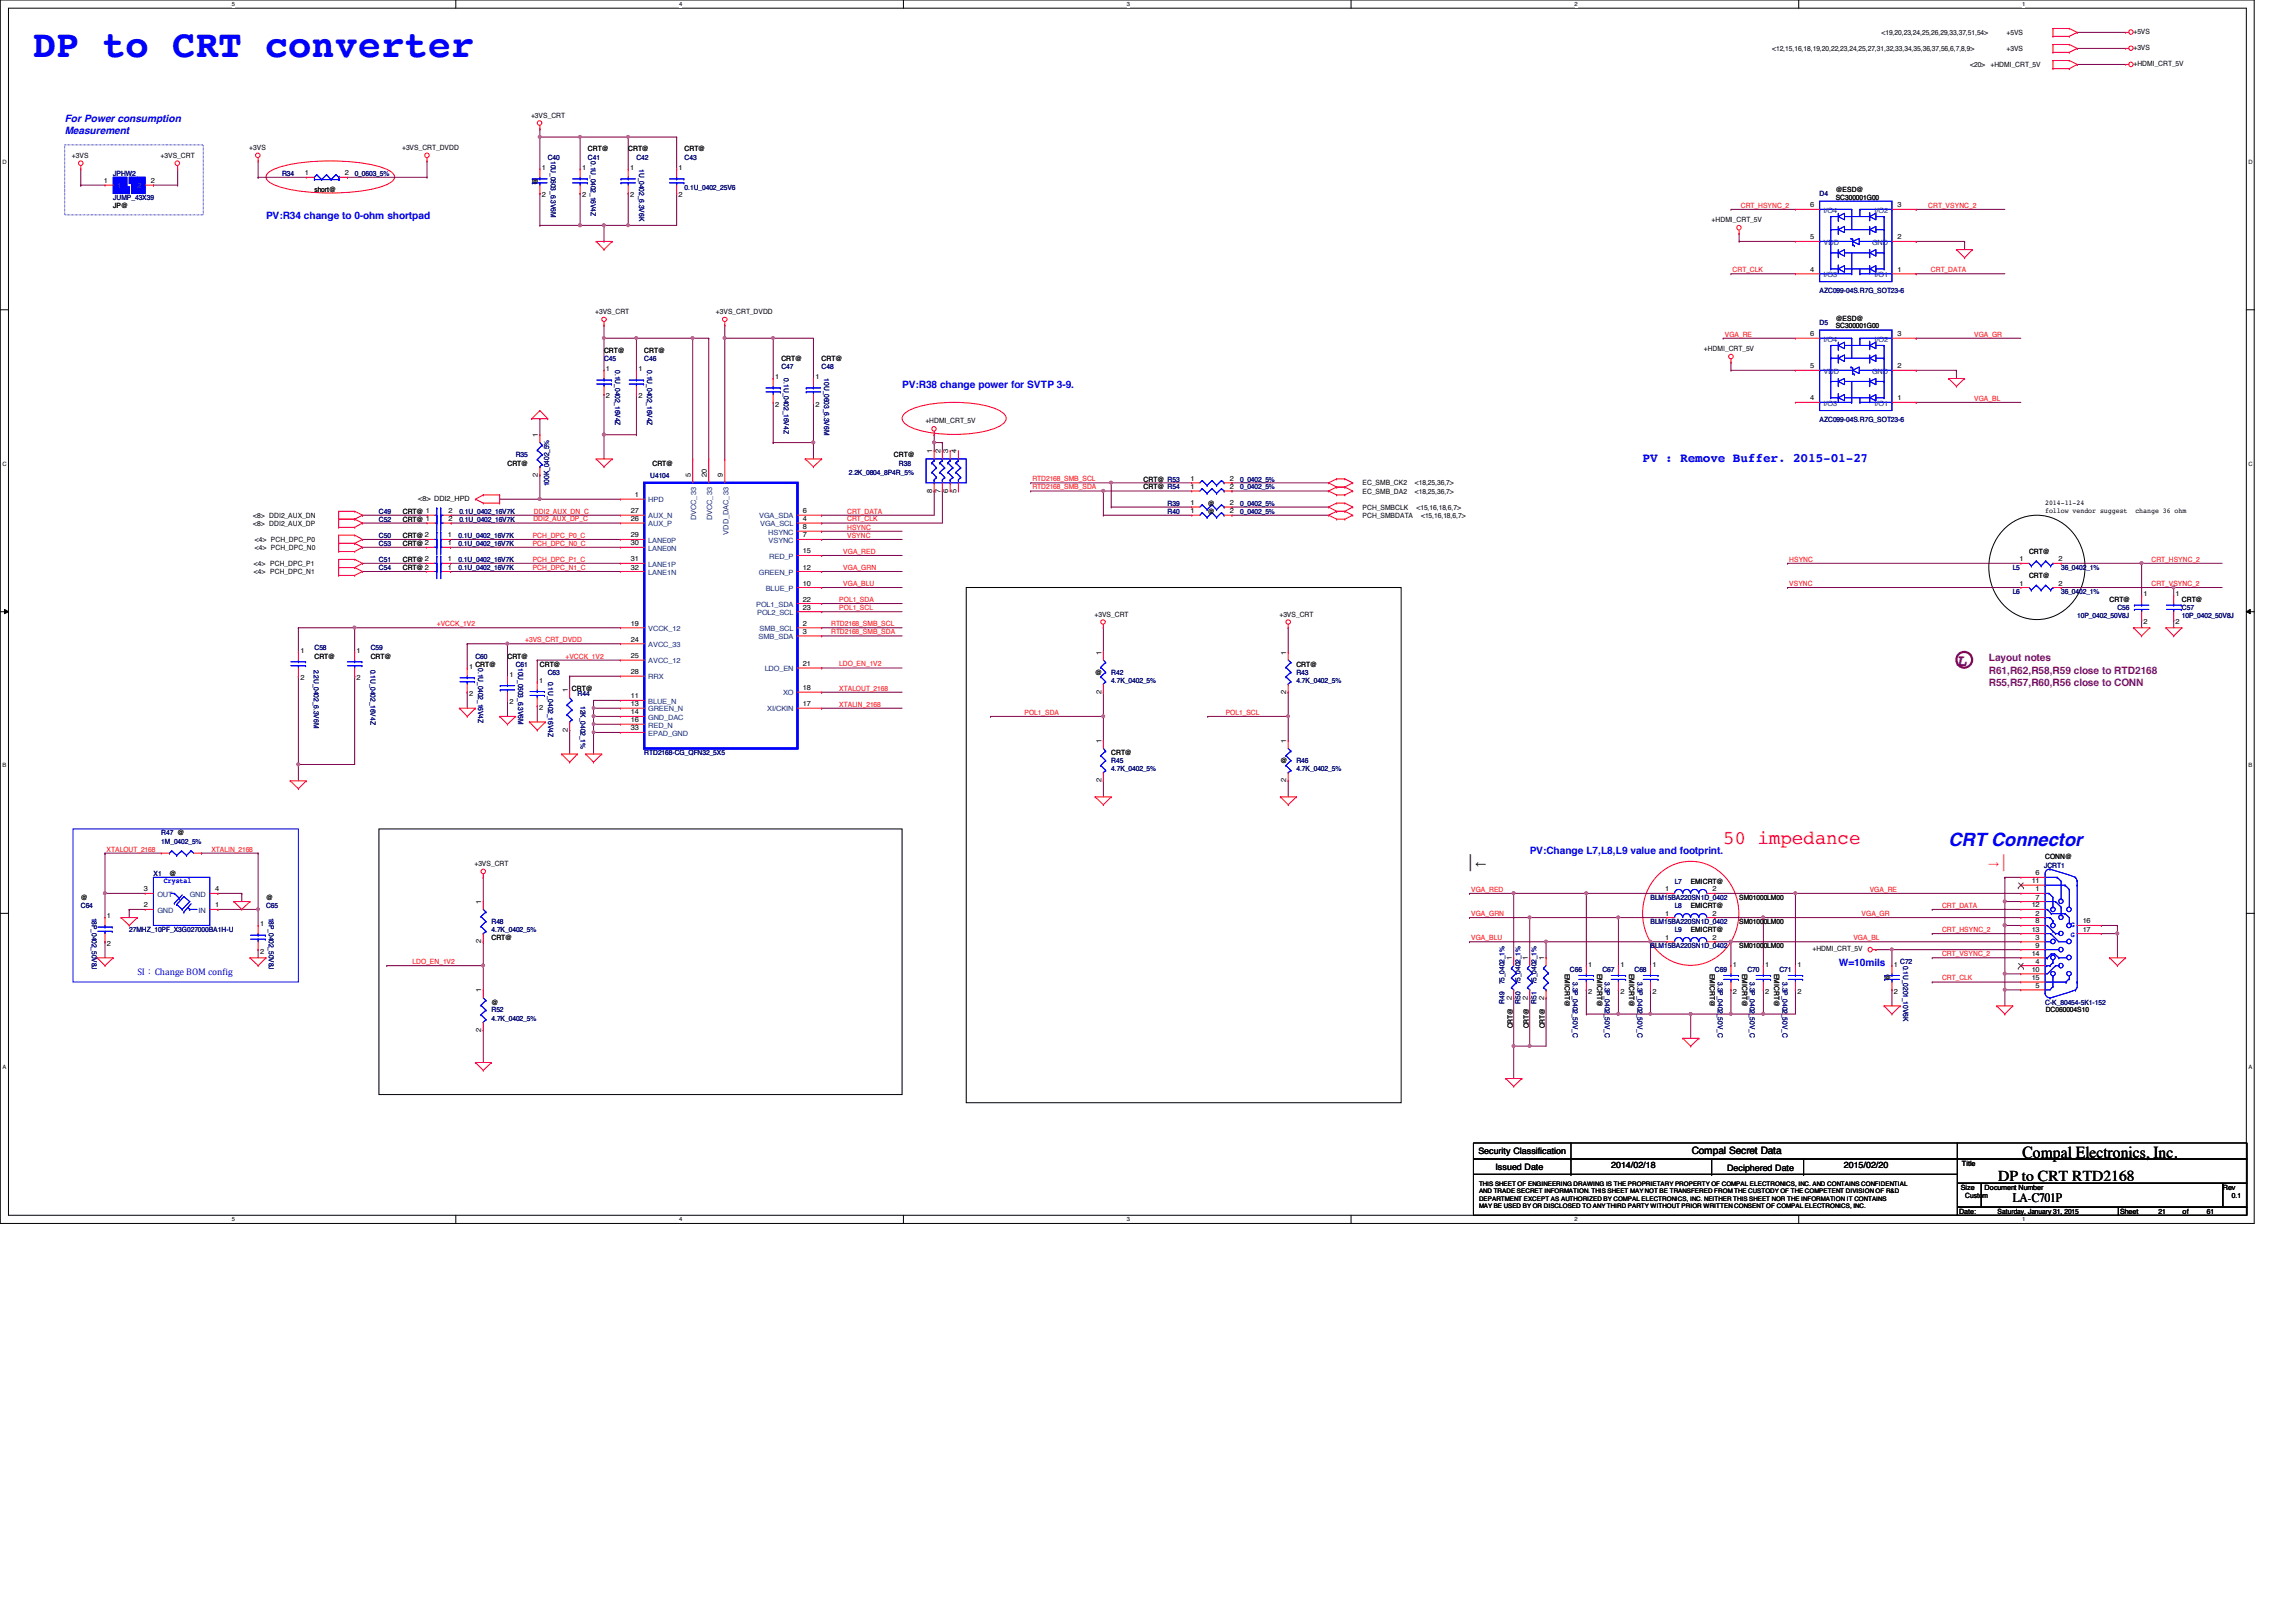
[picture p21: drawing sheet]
<svg xmlns="http://www.w3.org/2000/svg" width="297mm" height="210mm" viewBox="0 0 297 210" stroke-linecap="round" stroke-linejoin="round" font-family="sans-serif">
<defs><g id="words">
<text font-size="5" fill="#00f" x="4.2" y="7.3">DP to CRT converter</text>
<text font-size="2.5" fill="#ff0080" x="222.9" y="109.3">50 impedance</text>
<text font-size="2.4" fill="#00f" x="252.1" y="109.5">CRT Connector</text>
<text font-size="2.2" fill="#800080" x="253.1" y="86.2">L</text>
<g font-size="2.2">
<text x="189.6" y="112.2">|←</text>
<text x="261.7" y="149.8">Compal Electronics, Inc.</text>
</g>
<text font-size="2.2" fill="#ff0080" x="257.3" y="112.2">→|</text>
<text font-size="1.9" x="258.5" y="152.8">DP to CRT RTD2168</text>
<text font-size="1.7" fill="#00f" x="212.5" y="59.8">PV : Remove Buffer. 2015-01-27</text>
<text font-size="1.7" x="260.4" y="155.6">LA-C701P</text>
<g font-size="1.3" fill="#00f">
<text x="8.4" y="15.8">For Power consumption</text>
<text x="8.4" y="17.3">Measurement</text>
<text x="34.4" y="28.3">PV:R34 change to 0-ohm shortpad</text>
<text x="116.7" y="50.2">PV:R38 change power for SVTP 3-9.</text>
<text x="197.9" y="110.6">PV:Change L7,L8,L9 value and footprint.</text>
<text x="237.9" y="125.1">W=10mils</text>
</g>
<g font-size="1.3" fill="#800080">
<text x="257.3" y="85.6">Layout notes</text>
<text x="257.3" y="87.2">R61,R62,R58,R59 close to RTD2168</text>
<text x="257.3" y="88.7">R55,R57,R60,R56 close to CONN</text>
</g>
<text font-size="1.3" x="218.9" y="149.4">Compal Secret Data</text>
<text font-size="1.2" fill="#00f" x="17.8" y="126.2">SI：Change BOM con/ig</text>
<g font-size="1.1">
<text x="191.3" y="149.4">Security Classification</text>
<text x="193.5" y="151.4">Issued Date</text>
<text x="208.4" y="151.1">2014/02/18</text>
<text x="223.4" y="151.5">Deciphered Date</text>
<text x="238.5" y="151.1">2015/02/20</text>
</g>
<g font-size=".9">
<text x="243.4" y="4.5">&lt;19,20,23,24,25,26,29,33,37,51,54&gt;</text>
<text x="259.6" y="4.5">+5VS</text>
<text x="276" y="4.4">+5VS</text>
<text x="229.3" y="6.6">&lt;12,15,16,18,19,20,22,23,24,25,27,31,32,33,34,35,36,37,56,6,7,8,9&gt;</text>
<text x="254.9" y="8.7">&lt;20&gt;</text>
<text x="257.5" y="8.7">+HDMI_CRT_5V</text>
<text x="259.6" y="6.6">+3VS</text>
<text x="276" y="6.5">+3VS</text>
<text x="276" y="8.6">+HDMI_CRT_5V</text>
<text x="68.7" y="15.2">+3VS_CRT</text>
<text x="9.3" y="20.4">+3VS</text>
<text x="13.4" y="23.7">1</text>
<text x="19.5" y="23.7">2</text>
<text x="20.8" y="20.4">+3VS_CRT</text>
<text x="32.3" y="19.4">+3VS</text>
<text x="39.5" y="22.7">1</text>
<text x="44.6" y="22.7">2</text>
<text x="52" y="19.4">+3VS_CRT_DVDD</text>
<text x="68.8" y="23.8">@</text>
<text x="70.1" y="22">1</text>
<text x="75.3" y="22">1</text>
<text x="76.1" y="19.6">CRT@</text>
<text x="81.3" y="19.6">CRT@</text>
<text x="81.5" y="22">1</text>
<text x="87.8" y="22">1</text>
<text x="88.6" y="19.6">CRT@</text>
<text x="14.6" y="26.9">JP@</text>
<text x="40.7" y="24.8">short@</text>
<text x="70.1" y="25.5">2</text>
<text x="75.3" y="25.5">2</text>
<text x="81.5" y="25.5">2</text>
<text x="87.8" y="25.5">2</text>
<text x="221.4" y="28.8">+HDMI_CRT_5V</text>
<text x="234.2" y="26.8">6</text>
<text x="237.5" y="24.8">@ESD@</text>
<text x="237.5" y="25.9">SC300001G00</text>
<text x="245.5" y="26.8">3</text>
<text x="234.2" y="31">5</text>
<text x="234.2" y="35.2">4</text>
<text x="245.5" y="31">2</text>
<text x="245.5" y="35.2">1</text>
<text x="77" y="40.6">+3VS_CRT</text>
<text x="92.6" y="40.6">+3VS_CRT_DVDD</text>
<text x="237.5" y="41.5">@ESD@</text>
<text x="78.1" y="45.6">CRT@</text>
<text x="83.4" y="45.6">CRT@</text>
<text x="101.1" y="46.7">CRT@</text>
<text x="106.3" y="46.7">CRT@</text>
<text x="220.4" y="45.4">+HDMI_CRT_5V</text>
<text x="234.2" y="43.5">6</text>
<text x="234.2" y="47.7">5</text>
<text x="237.5" y="42.5">SC300001G00</text>
<text x="245.5" y="43.5">3</text>
<text x="245.5" y="47.7">2</text>
<text x="78.4" y="48">1</text>
<text x="78.4" y="51.6">2</text>
<text x="82.6" y="48">1</text>
<text x="82.6" y="51.6">2</text>
<text x="100.3" y="49.1">1</text>
<text x="100.3" y="52.6">2</text>
<text x="105.5" y="49.1">1</text>
<text x="105.5" y="52.6">2</text>
<text x="234.2" y="51.8">4</text>
<text x="245.5" y="51.8">1</text>
<text x="69.6" y="56.6" transform="rotate(-90 69.6 56.6)">1</text>
<text x="115.7" y="59.2">CRT@</text>
<text x="119.7" y="54.7">+HDMI_CRT_5V</text>
<text x="120.6" y="58.7" transform="rotate(-90 120.6 58.7)">1</text>
<text x="121.7" y="58.7" transform="rotate(-90 121.7 58.7)">2</text>
<text x="122.7" y="58.7" transform="rotate(-90 122.7 58.7)">3</text>
<text x="123.7" y="58.7" transform="rotate(-90 123.7 58.7)">4</text>
<text x="54.1" y="64.8">&lt;8&gt; DDI2_HPD</text>
<text x="65.7" y="60.2">CRT@</text>
<text x="69.6" y="61.7" transform="rotate(-90 69.6 61.7)">2</text>
<text x="82.1" y="64.3">1</text>
<text x="84.4" y="60.2">CRT@</text>
<text x="89.4" y="61.8" transform="rotate(-90 89.4 61.8)">5</text>
<text x="91.4" y="61.8" transform="rotate(-90 91.4 61.8)">20</text>
<text x="93.5" y="61.8" transform="rotate(-90 93.5 61.8)">9</text>
<text x="120.6" y="63.8" transform="rotate(-90 120.6 63.8)">8</text>
<text x="121.7" y="63.8" transform="rotate(-90 121.7 63.8)">7</text>
<text x="122.7" y="63.8" transform="rotate(-90 122.7 63.8)">6</text>
<text x="123.7" y="63.8" transform="rotate(-90 123.7 63.8)">5</text>
<text x="148" y="62.3">CRT@ R53</text>
<text x="148" y="63.3">CRT@ R54</text>
<text x="154" y="65.4">1</text>
<text x="154" y="62.2">1</text>
<text x="154" y="63.3">1</text>
<text x="156.2" y="65.4">@</text>
<text x="159.1" y="65.4">2</text>
<text x="159.1" y="62.2">2</text>
<text x="159.1" y="63.3">2</text>
<text x="176.3" y="62.8">EC_SMB_CK2</text>
<text x="176.3" y="63.9">EC_SMB_DA2</text>
<text x="176.3" y="66">PCH_SMBCLK</text>
<text x="183" y="62.8">&lt;18,25,36,7&gt;</text>
<text x="183" y="63.9">&lt;18,25,36,7&gt;</text>
<text x="183.3" y="66">&lt;15,16,18,6,7&gt;</text>
<text x="264.6" y="65.4">2014-11-24</text>
<text x="32.8" y="68">&lt;8&gt; DDI2_AUX_DP</text>
<text x="32.8" y="67">&lt;8&gt; DDI2_AUX_DN</text>
<text x="33" y="70.1">&lt;4&gt; PCH_DPC_P0</text>
<text x="33" y="71.2">&lt;4&gt; PCH_DPC_N0</text>
<text x="52.1" y="66.5">CRT@ 1</text>
<text x="52.1" y="69.6">CRT@ 2</text>
<text x="52.1" y="70.7">CRT@ 2</text>
<text x="52.1" y="67.5">CRT@ 1</text>
<text x="58" y="69.6">1</text>
<text x="58" y="70.6">1</text>
<text x="58" y="66.4">2</text>
<text x="58" y="67.4">2</text>
<text x="81.6" y="70.6">30</text>
<text x="81.6" y="69.6">29</text>
<text x="81.6" y="66.4">27</text>
<text x="81.6" y="67.4">26</text>
<text x="103.9" y="67.4">4</text>
<text x="103.9" y="66.4">6</text>
<text x="103.9" y="69.6">7</text>
<text x="103.9" y="68.5">8</text>
<text x="103.9" y="71.6">15</text>
<text x="154" y="66.4">1</text>
<text x="156.2" y="66.5">@</text>
<text x="159.1" y="66.4">2</text>
<text x="176.3" y="67">PCH_SMBDATA</text>
<text x="183.8" y="67">&lt;15,16,18,6,7&gt;</text>
<text x="262.5" y="71.7">CRT@</text>
<text x="264.6" y="66.4">follow vendor suggest</text>
<text x="276.3" y="66.4">change 36 ohm</text>
<text x="32.8" y="73.2">&lt;4&gt; PCH_DPC_P1</text>
<text x="32.8" y="74.3">&lt;4&gt; PCH_DPC_N1</text>
<text x="52.1" y="72.7">CRT@ 2</text>
<text x="52.1" y="73.7">CRT@ 2</text>
<text x="58" y="72.6">1</text>
<text x="58" y="73.7">1</text>
<text x="81.6" y="73.7">32</text>
<text x="81.6" y="72.6">31</text>
<text x="103.9" y="75.8">10</text>
<text x="103.9" y="77.9">22</text>
<text x="103.9" y="73.7">12</text>
<text x="261.3" y="75.8">1</text>
<text x="261.3" y="72.6">1</text>
<text x="262.5" y="74.8">CRT@</text>
<text x="266.3" y="75.8">2</text>
<text x="266.3" y="72.6">2</text>
<text x="272.9" y="77.9">CRT@</text>
<text x="277.3" y="77.2">1</text>
<text x="281.5" y="77.2">1</text>
<text x="282.3" y="77.9">CRT@</text>
<text x="81.6" y="81">19</text>
<text x="81.6" y="83.1">24</text>
<text x="103.9" y="81">2</text>
<text x="103.9" y="82">3</text>
<text x="103.9" y="78.9">23</text>
<text x="141.6" y="79.8">+3VS_CRT</text>
<text x="165.5" y="79.8">+3VS_CRT</text>
<text x="277.3" y="80.7">2</text>
<text x="281.5" y="80.7">2</text>
<text x="38.9" y="84.5">1</text>
<text x="38.9" y="88">2</text>
<text x="40.7" y="85.2">CRT@</text>
<text x="46.1" y="84.5">1</text>
<text x="46.1" y="88">2</text>
<text x="48" y="85.2">CRT@</text>
<text x="60.7" y="86.6">1</text>
<text x="61.5" y="86.3">CRT@</text>
<text x="65.7" y="85.2">CRT@</text>
<text x="65.9" y="87.6">1</text>
<text x="69.8" y="88.3">1</text>
<text x="69.8" y="86.3">CRT@</text>
<text x="73.4" y="89.6" transform="rotate(-90 73.4 89.6)">1</text>
<text x="74" y="89.4">CRT@</text>
<text x="81.6" y="87.2">28</text>
<text x="81.6" y="85.2">25</text>
<text x="103.9" y="89.3">18</text>
<text x="103.9" y="86.2">21</text>
<text x="141.7" y="87.3">@</text>
<text x="142.5" y="89.8" transform="rotate(-90 142.5 89.8)">2</text>
<text x="142.5" y="84.7" transform="rotate(-90 142.5 84.7)">1</text>
<text x="166.4" y="89.8" transform="rotate(-90 166.4 89.8)">2</text>
<text x="166.4" y="84.7" transform="rotate(-90 166.4 84.7)">1</text>
<text x="167.7" y="86.3">CRT@</text>
<text x="60.7" y="90.1">2</text>
<text x="65.9" y="91.1">2</text>
<text x="69.8" y="91.9">2</text>
<text x="73.4" y="94.7" transform="rotate(-90 73.4 94.7)">2</text>
<text x="81.6" y="90.4">11</text>
<text x="81.6" y="91.4">13</text>
<text x="81.6" y="92.5">14</text>
<text x="81.6" y="93.5">16</text>
<text x="81.6" y="94.5">33</text>
<text x="103.9" y="91.4">17</text>
<text x="142.5" y="101.3" transform="rotate(-90 142.5 101.3)">2</text>
<text x="142.5" y="96.1" transform="rotate(-90 142.5 96.1)">1</text>
<text x="143.8" y="97.7">CRT@</text>
<text x="165.6" y="98.8">@</text>
<text x="166.4" y="101.3" transform="rotate(-90 166.4 101.3)">2</text>
<text x="166.4" y="96.1" transform="rotate(-90 166.4 96.1)">1</text>
<text x="21.9" y="113.3">@</text>
<text x="61.4" y="112.1">+3VS_CRT</text>
<text x="263.4" y="113.3">6</text>
<text x="264.6" y="111.2">CONN@</text>
<text x="10.5" y="116.5">@</text>
<text x="13.8" y="118.8">1</text>
<text x="18.6" y="115.4">3</text>
<text x="18.6" y="117.4">2</text>
<text x="27.9" y="117.4">1</text>
<text x="27.9" y="115.4">4</text>
<text x="33.7" y="119.9">1</text>
<text x="34.4" y="116.5">@</text>
<text x="62.3" y="117" transform="rotate(-90 62.3 117)">1</text>
<text x="215.4" y="118.5">1</text>
<text x="215.4" y="115.4">1</text>
<text x="218.7" y="117.5">EMICRT@</text>
<text x="218.7" y="114.4">EMICRT@</text>
<text x="221.6" y="118.5">2</text>
<text x="221.6" y="115.4">2</text>
<text x="225" y="119.6">SM01000LM00</text>
<text x="225" y="116.5">SM01000LM00</text>
<text x="262.8" y="114.3">11</text>
<text x="262.8" y="117.4">12</text>
<text x="263.4" y="115.4">1</text>
<text x="263.4" y="116.4">7</text>
<text x="263.4" y="118.5">2</text>
<text x="263.4" y="119.5">8</text>
<text x="269.4" y="119.5">16</text>
<text x="13.8" y="122.4">2</text>
<text x="33.7" y="123.4">2</text>
<text x="62.3" y="122.1" transform="rotate(-90 62.3 122.1)">2</text>
<text x="63.6" y="121.7">CRT@</text>
<text x="195.6" y="124.2" transform="rotate(-90 195.6 124.2)">1</text>
<text x="197.7" y="124.2" transform="rotate(-90 197.7 124.2)">1</text>
<text x="199.8" y="124.2" transform="rotate(-90 199.8 124.2)">1</text>
<text x="205.5" y="125.1">1</text>
<text x="209.6" y="125.1">1</text>
<text x="213.8" y="125.1">1</text>
<text x="215.4" y="121.6">1</text>
<text x="218.7" y="120.6">EMICRT@</text>
<text x="221.6" y="121.6">2</text>
<text x="224.2" y="125.1">1</text>
<text x="225" y="122.7">SM01000LM00</text>
<text x="228.4" y="125.1">1</text>
<text x="232.5" y="125.1">1</text>
<text x="234.5" y="123.1">+HDMI_CRT_5V</text>
<text x="245" y="125.1">1</text>
<text x="262.8" y="120.6">13</text>
<text x="262.8" y="123.7">14</text>
<text x="262.8" y="125.8">10</text>
<text x="263.4" y="121.6">3</text>
<text x="263.4" y="122.6">9</text>
<text x="263.4" y="124.7">4</text>
<text x="269.4" y="120.6">17</text>
<text x="62.3" y="128.4" transform="rotate(-90 62.3 128.4)">1</text>
<text x="63.6" y="130">@</text>
<text x="195.6" y="129.4" transform="rotate(-90 195.6 129.4)">2</text>
<text x="197.7" y="129.4" transform="rotate(-90 197.7 129.4)">2</text>
<text x="199.8" y="129.4" transform="rotate(-90 199.8 129.4)">2</text>
<text x="202.4" y="126" transform="rotate(90 202.4 126)">EMICRT@</text>
<text x="205.5" y="128.7">2</text>
<text x="206.6" y="126" transform="rotate(90 206.6 126)">EMICRT@</text>
<text x="209.6" y="128.7">2</text>
<text x="210.8" y="126" transform="rotate(90 210.8 126)">EMICRT@</text>
<text x="213.8" y="128.7">2</text>
<text x="221.2" y="126" transform="rotate(90 221.2 126)">EMICRT@</text>
<text x="224.2" y="128.7">2</text>
<text x="225.4" y="126" transform="rotate(90 225.4 126)">EMICRT@</text>
<text x="228.4" y="128.7">2</text>
<text x="229.5" y="126" transform="rotate(90 229.5 126)">EMICRT@</text>
<text x="232.5" y="128.7">2</text>
<text x="243.8" y="126.9">@</text>
<text x="245" y="128.7">2</text>
<text x="262.8" y="126.8">15</text>
<text x="263.4" y="127.8">5</text>
<text x="264.7" y="131">DC060004S10</text>
<text x="62.3" y="133.6" transform="rotate(-90 62.3 133.6)">2</text>
<text x="195.7" y="133.1" transform="rotate(-90 195.7 133.1)">CRT@</text>
<text x="197.8" y="133.1" transform="rotate(-90 197.8 133.1)">CRT@</text>
<text x="199.9" y="133.1" transform="rotate(-90 199.9 133.1)">CRT@</text>
<text x="253.7" y="154">Size</text>
<text x="253.8" y="150.9">Title</text>
<text x="254.3" y="155">Custom</text>
<text x="256.7" y="154">Document Number</text>
<text x="287.6" y="154">Rev</text>
<text x="288.8" y="155">0.1</text>
<text x="253.4" y="157.1">Date:</text>
<text x="258.4" y="157.1">Saturday, January 31, 2015</text>
<text x="274.3" y="157.1">Sheet</text>
<text x="279.3" y="157.1">21</text>
<text x="282.4" y="157.1">of</text>
<text x="285.5" y="157.1">61</text>
</g>
<g font-size=".9" fill="#000080">
<text x="14.6" y="22.7">JPHW2</text>
<text x="36.5" y="22.8">R34</text>
<text x="45.9" y="22.8">0_0603_5%</text>
<text x="70.9" y="20.7">C40</text>
<text x="71.2" y="20.8" transform="rotate(90 71.2 20.8)">10U_0603_6.3V6M</text>
<text x="76.1" y="20.7">C41</text>
<text x="76.5" y="20.8" transform="rotate(90 76.5 20.8)">0.1U_0402_16V4Z</text>
<text x="82.3" y="20.7">C42</text>
<text x="82.7" y="21.9" transform="rotate(90 82.7 21.9)">1U_0402_6.3V6K</text>
<text x="88.6" y="20.7">C43</text>
<text x="14.6" y="25.9">JUMP_43X39</text>
<text x="88.6" y="24.6">0.1U_0402_25V6</text>
<text x="235.4" y="25.4">D4</text>
<text x="235.4" y="42">D5</text>
<text x="235.4" y="37.9">AZC099-04S.R7G_SOT23-6</text>
<text x="78.1" y="46.7">C45</text>
<text x="79.6" y="47.9" transform="rotate(90 79.6 47.9)">0.1U_0402_16V4Z</text>
<text x="83.4" y="46.7">C46</text>
<text x="83.7" y="47.9" transform="rotate(90 83.7 47.9)">0.1U_0402_16V4Z</text>
<text x="101.1" y="47.7">C47</text>
<text x="106.3" y="47.7">C48</text>
<text x="101.4" y="49" transform="rotate(90 101.4 49)">0.1U_0402_16V4Z</text>
<text x="106.6" y="49" transform="rotate(90 106.6 49)">10U_0603_6.3V6M</text>
<text x="66.7" y="59.2">R35</text>
<text x="235.4" y="54.6">AZC099-04S.R7G_SOT23-6</text>
<text x="71" y="62.9" transform="rotate(-90 71 62.9)">100K_0402_5%</text>
<text x="84.1" y="61.9">U4104</text>
<text x="109.8" y="61.5">2.2K_0804_8P4R_5%</text>
<text x="116.3" y="60.2">R38</text>
<text x="151" y="65.4">R39</text>
<text x="160.4" y="65.4">0_0402_5%</text>
<text x="160.4" y="62.3">0_0402_5%</text>
<text x="160.4" y="63.3">0_0402_5%</text>
<text x="49" y="66.5">C49</text>
<text x="49" y="69.6">C50</text>
<text x="49" y="70.7">C53</text>
<text x="49" y="67.5">C52</text>
<text x="59.3" y="69.6">0.1U_0402_16V7K</text>
<text x="59.3" y="70.7">0.1U_0402_16V7K</text>
<text x="59.4" y="66.5">0.1U_0402_16V7K</text>
<text x="59.4" y="67.5">0.1U_0402_16V7K</text>
<text x="151" y="66.5">R40</text>
<text x="160.4" y="66.5">0_0402_5%</text>
<text x="49" y="72.7">C51</text>
<text x="49" y="73.7">C54</text>
<text x="59.3" y="72.7">0.1U_0402_16V7K</text>
<text x="59.3" y="73.7">0.1U_0402_16V7K</text>
<text x="260.4" y="76.9">L6</text>
<text x="260.4" y="73.7">L5</text>
<text x="266.7" y="76.9">36_0402_1%</text>
<text x="266.7" y="73.7">36_0402_1%</text>
<text x="268.7" y="80">10P_0402_50V8J</text>
<text x="273.9" y="79">C56</text>
<text x="282.3" y="79">C57</text>
<text x="282.3" y="80">10P_0402_50V8J</text>
<text x="40.6" y="86.7" transform="rotate(90 40.6 86.7)">2.2U_0402_6.3V6M</text>
<text x="40.7" y="84.2">C58</text>
<text x="47.9" y="86.7" transform="rotate(90 47.9 86.7)">0.1U_0402_16V4Z</text>
<text x="48" y="84.2">C59</text>
<text x="61.5" y="85.2">C60</text>
<text x="61.8" y="86.4" transform="rotate(90 61.8 86.4)">0.1U_0402_16V4Z</text>
<text x="66.7" y="86.3">C61</text>
<text x="67.1" y="86.4" transform="rotate(90 67.1 86.4)">10U_0603_6.3V6M</text>
<text x="70.9" y="87.3">C63</text>
<text x="70.9" y="88.2" transform="rotate(90 70.9 88.2)">0.1U_0402_16V4Z</text>
<text x="143.8" y="87.3">R42</text>
<text x="143.8" y="88.3">4.7K_0402_5%</text>
<text x="167.7" y="87.3">R43</text>
<text x="167.7" y="88.3">4.7K_0402_5%</text>
<text x="74.7" y="90.1">R44</text>
<text x="75.1" y="91.4" transform="rotate(90 75.1 91.4)">12K_0402_1%</text>
<text x="83.4" y="97.7">RTD2168-CG_QFN32_5X5</text>
<text x="143.8" y="98.8">R45</text>
<text x="143.8" y="99.8">4.7K_0402_5%</text>
<text x="167.7" y="98.8">R46</text>
<text x="167.7" y="99.8">4.7K_0402_5%</text>
<text x="19.9" y="113.3">X1</text>
<text x="20.9" y="108.1">R47 @</text>
<text x="20.9" y="109.2">1M_0402_5%</text>
<text x="264.5" y="112.3">JCRT1</text>
<text x="10.5" y="117.5">C64</text>
<text x="11.9" y="118.7" transform="rotate(90 11.9 118.7)">18P_0402_50V8J</text>
<text x="34.4" y="117.5">C65</text>
<text x="34.8" y="118.7" transform="rotate(90 34.8 118.7)">18P_0402_50V8J</text>
<text x="63.6" y="119.6">R48</text>
<text x="213.5" y="119.6">BLM15BA220SN1D_0402</text>
<text x="213.5" y="116.5">BLM15BA220SN1D_0402</text>
<text x="216.7" y="117.5">L8</text>
<text x="216.7" y="114.4">L7</text>
<text x="16.7" y="120.6">27MHZ_10PF_X3G027000BA1H-U</text>
<text x="63.6" y="120.6">4.7K_0402_5%</text>
<text x="203.1" y="125.8">C66</text>
<text x="207.3" y="125.8">C67</text>
<text x="211.5" y="125.8">C68</text>
<text x="213.5" y="122.7">BLM15BA220SN1D_0402</text>
<text x="216.7" y="120.6">L9</text>
<text x="221.9" y="125.8">C69</text>
<text x="226.1" y="125.8">C70</text>
<text x="230.2" y="125.8">C71</text>
<text x="245.8" y="124.8">C72</text>
<text x="246.2" y="125" transform="rotate(90 246.2 125)">0.1U_0201_10V6K</text>
<text x="63.6" y="131">R52</text>
<text x="194.6" y="129.9" transform="rotate(-90 194.6 129.9)">R49</text>
<text x="194.6" y="127.4" transform="rotate(-90 194.6 127.4)">75_0402_1%</text>
<text x="196.7" y="129.9" transform="rotate(-90 196.7 129.9)">R50</text>
<text x="196.7" y="127.4" transform="rotate(-90 196.7 127.4)">75_0402_1%</text>
<text x="198.8" y="129.9" transform="rotate(-90 198.8 129.9)">R51</text>
<text x="198.8" y="127.4" transform="rotate(-90 198.8 127.4)">75_0402_1%</text>
<text x="203.5" y="127.1" transform="rotate(90 203.5 127.1)">3.3P_0402_50V_C</text>
<text x="207.6" y="127.1" transform="rotate(90 207.6 127.1)">3.3P_0402_50V_C</text>
<text x="211.8" y="127.1" transform="rotate(90 211.8 127.1)">3.3P_0402_50V_C</text>
<text x="222.2" y="127.1" transform="rotate(90 222.2 127.1)">3.3P_0402_50V_C</text>
<text x="226.4" y="127.1" transform="rotate(90 226.4 127.1)">3.3P_0402_50V_C</text>
<text x="230.6" y="127.1" transform="rotate(90 230.6 127.1)">3.3P_0402_50V_C</text>
<text x="264.6" y="130">C-K_80454-5K1-152</text>
<text x="63.6" y="132.1">4.7K_0402_5%</text>
</g>
<g font-size=".9" fill="#004080">
<text x="15.2" y="24.4">1</text>
<text x="17.8" y="24.4">2</text>
<text x="235.9" y="27.5">I/O4</text>
<text x="242.5" y="27.5">I/O2</text>
<text x="235.9" y="31.7">VDD</text>
<text x="235.9" y="35.9">I/O3</text>
<text x="242.2" y="31.7">GND</text>
<text x="242.5" y="35.9">I/O1</text>
<text x="235.9" y="44.2">I/O4</text>
<text x="242.5" y="44.2">I/O2</text>
<text x="235.9" y="48.3">VDD</text>
<text x="235.9" y="52.5">I/O3</text>
<text x="242.2" y="48.3">GND</text>
<text x="242.5" y="52.5">I/O1</text>
<text x="83.9" y="65">HPD</text>
<text x="83.9" y="71.2">LANE0N</text>
<text x="83.9" y="70.2">LANE0P</text>
<text x="83.9" y="67.1">AUX_N</text>
<text x="83.9" y="68.1">AUX_P</text>
<text x="90.1" y="67.3" transform="rotate(-90 90.1 67.3)">DVCC_33</text>
<text x="92.2" y="67.3" transform="rotate(-90 92.2 67.3)">DVCC_33</text>
<text x="94.2" y="69.2" transform="rotate(-90 94.2 69.2)">VDD_DAC_33</text>
<text x="98.2" y="67.1">VGA_SDA</text>
<text x="98.3" y="68.1">VGA_SCL</text>
<text x="99.4" y="69.2">HSYNC</text>
<text x="99.4" y="70.2">VSYNC</text>
<text x="83.9" y="74.4">LANE1N</text>
<text x="83.9" y="73.3">LANE1P</text>
<text x="98.2" y="74.4">GREEN_P</text>
<text x="99.1" y="76.5">BLUE_P</text>
<text x="99.5" y="72.3">RED_P</text>
<text x="83.9" y="81.7">VCCK_12</text>
<text x="83.9" y="83.7">AVCC_33</text>
<text x="97.8" y="78.5">POL1_SDA</text>
<text x="98" y="79.6">POL2_SCL</text>
<text x="98.1" y="82.7">SMB_SDA</text>
<text x="98.3" y="81.7">SMB_SCL</text>
<text x="83.9" y="87.9">RRX</text>
<text x="83.9" y="85.9">AVCC_12</text>
<text x="98.9" y="86.9">LDO_EN</text>
<text x="83.9" y="91.1">BLUE_N</text>
<text x="83.9" y="92.1">GREEN_N</text>
<text x="83.9" y="93.1">GND_DAC</text>
<text x="83.9" y="94.1">RED_N</text>
<text x="83.9" y="95.2">EPAD_GND</text>
<text x="99.3" y="92.1">XI/CKIN</text>
<text x="101.3" y="90">XO</text>
<text x="20.4" y="116">OUT</text>
<text x="20.4" y="118.1">GND</text>
<text x="24.5" y="116">GND</text>
<text x="25.7" y="118.1">IN</text>
</g>
<g font-size=".9" fill="#f00">
<text x="225.2" y="26.9">CRT_HSYNC_2</text>
<text x="249.5" y="26.9">CRT_VSYNC_2</text>
<text x="224.2" y="35.2">CRT_CLK</text>
<text x="249.8" y="35.2">CRT_DATA</text>
<text x="223.1" y="43.6">VGA_RE</text>
<text x="255.4" y="43.6">VGA_GR</text>
<text x="255.4" y="51.9">VGA_BL</text>
<text x="133.6" y="62.3">RTD2168_SMB_SCL</text>
<text x="133.6" y="63.3">RTD2168_SMB_SDA</text>
<text x="68.9" y="69.6">PCH_DPC_P0_C</text>
<text x="68.9" y="70.6">PCH_DPC_N0_C</text>
<text x="69" y="67.5">DDI2_AUX_DP_C</text>
<text x="69.1" y="66.5">DDI2_AUX_DN_C</text>
<text x="109.1" y="71.7">VGA_RED</text>
<text x="109.6" y="69.6">VSYNC</text>
<text x="109.6" y="68.5">HSYNC</text>
<text x="109.6" y="67.5">CRT_CLK</text>
<text x="109.6" y="66.5">CRT_DATA</text>
<text x="68.9" y="73.7">PCH_DPC_N1_C</text>
<text x="68.9" y="72.7">PCH_DPC_P1_C</text>
<text x="108.6" y="77.9">POL1_SDA</text>
<text x="109.1" y="75.8">VGA_BLU</text>
<text x="109.1" y="73.7">VGA_GRN</text>
<text x="231.5" y="72.7">HSYNC</text>
<text x="231.5" y="75.8">VSYNC</text>
<text x="278.3" y="72.7">CRT_HSYNC_2</text>
<text x="278.3" y="75.8">CRT_VSYNC_2</text>
<text x="56.5" y="81">+VCCK_1V2</text>
<text x="67.9" y="83.1">+3VS_CRT_DVDD</text>
<text x="107.5" y="82.1">RTD2168_SMB_SDA</text>
<text x="107.5" y="81">RTD2168_SMB_SCL</text>
<text x="108.6" y="79">POL1_SCL</text>
<text x="73.1" y="85.2">+VCCK_1V2</text>
<text x="108.6" y="89.4">XTALOUT_2168</text>
<text x="108.6" y="86.2">LDO_EN_1V2</text>
<text x="108.6" y="91.4">XTALIN_2168</text>
<text x="132.5" y="92.5">POL1_SDA</text>
<text x="158.6" y="92.5">POL1_SCL</text>
<text x="13.8" y="110.2">XTALOUT_2168</text>
<text x="27.3" y="110.2">XTALIN_2168</text>
<text x="190.3" y="115.4">VGA_RED</text>
<text x="190.3" y="118.5">VGA_GRN</text>
<text x="240.8" y="118.5">VGA_GR</text>
<text x="241.9" y="115.4">VGA_RE</text>
<text x="251.2" y="117.5">CRT_DATA</text>
<text x="53.4" y="124.8">LDO_EN_1V2</text>
<text x="190.3" y="121.7">VGA_BLU</text>
<text x="239.8" y="121.7">VGA_BL</text>
<text x="251.2" y="123.7">CRT_VSYNC_2</text>
<text x="251.2" y="120.6">CRT_HSYNC_2</text>
<text x="251.2" y="126.9">CRT_CLK</text>
</g>
<g font-size=".9" fill="#00f">
<text x="21.2" y="114.3">Crystal</text>
<text x="267.9" y="120">G</text>
<text x="267.9" y="121.3">G</text>
</g>
<g font-size=".8">
<text x="30" y=".8">5</text>
<text x="87.9" y=".8">4</text>
<text x="145.8" y=".8">3</text>
<text x="203.7" y=".8">2</text>
<text x="261.6" y=".8">1</text>
<text x=".3" y="21.2">D</text>
<text x="290.9" y="21.2">D</text>
<text x=".3" y="60.2">C</text>
<text x="290.9" y="60.2">C</text>
<text x=".3" y="99.3">B</text>
<text x="290.9" y="99.3">B</text>
<text x=".3" y="138.3">A</text>
<text x="290.9" y="138.3">A</text>
<text x="191.3" y="153.5">THIS SHEET OF ENGINEERING DRAWING IS THE PROPRIETARY PROPERTY OF COMPAL ELECTRONICS, INC. AND CONTAINS CONFIDENTIAL</text>
<text x="191.3" y="154.4">AND TRADE SECRET INFORMATION. THIS SHEET MAY NOT BE TRANSFERED FROM THE CUSTODY OF THE COMPETENT DIVISION OF R&amp;D</text>
<text x="191.3" y="155.4">DEPARTMENT EXCEPT AS AUTHORIZED BY COMPAL ELECTRONICS, INC. NEITHER THIS SHEET NOR THE INFORMATION IT CONTAINS</text>
<text x="30" y="158">5</text>
<text x="87.9" y="158">4</text>
<text x="145.8" y="158">3</text>
<text x="191.3" y="156.4">MAY BE USED BY OR DISCLOSED TO ANY THIRD PARTY WITHOUT PRIOR WRITTEN CONSENT OF COMPAL ELECTRONICS, INC.</text>
<text x="203.7" y="158">2</text>
<text x="261.6" y="158">1</text>
</g>
</g></defs>
<path d="M0 0h291.6v158.3h-291.6zM1.1 1.1h289.5v156.2h-289.5z" fill="none" stroke="#000" stroke-width=".13"/>
<g fill="#fff">
<path d="M30 .1h.4v.8h-.4z"/>
<path d="M30 157.4h.4v.8h-.4z"/>
</g>
<path d="M59 0v1.1M59 157.3v1" fill="none" stroke="#000" stroke-width=".13"/>
<g fill="#fff">
<path d="M87.9 .1h.4v.8h-.4z"/>
<path d="M87.9 157.4h.4v.8h-.4z"/>
</g>
<path d="M116.9 0v1.1M116.9 157.3v1" fill="none" stroke="#000" stroke-width=".13"/>
<g fill="#fff">
<path d="M145.8 .1h.4v.8h-.4z"/>
<path d="M145.8 157.4h.4v.8h-.4z"/>
</g>
<path d="M174.8 0v1.1M174.8 157.3v1" fill="none" stroke="#000" stroke-width=".13"/>
<g fill="#fff">
<path d="M203.7 .1h.4v.8h-.4z"/>
<path d="M203.7 157.4h.4v.8h-.4z"/>
</g>
<path d="M232.7 0v1.1M232.7 157.3v1" fill="none" stroke="#000" stroke-width=".13"/>
<g fill="#fff">
<path d="M261.6 .1h.4v.8h-.4z"/>
<path d="M261.6 157.4h.4v.8h-.4z"/>
<path d="M.3 20.6h.5v.8h-.5z"/>
<path d="M290.9 20.6h.5v.8h-.5z"/>
<path d="M.3 59.6h.5v.8h-.5z"/>
<path d="M290.9 59.6h.5v.8h-.5z"/>
</g>
<path d="M0 40.1h1.1M290.6 40.1h1.1" fill="none" stroke="#000" stroke-width=".13"/>
<g fill="#fff">
<path d="M.3 98.7h.5v.8h-.5z"/>
<path d="M290.9 98.7h.5v.8h-.5z"/>
</g>
<path d="M0 79.2h1.1M.6 78.9l.5 .3-.5 .2zM290.6 79.2l.5-.3v.5zM290.6 79.2h1.1" fill="none" stroke="#000" stroke-width=".13"/>
<path d="M.6 78.9l.5 .3-.5 .2zM290.6 79.2l.5-.3v.5z" fill="#000"/>
<g fill="#fff">
<path d="M.3 137.7h.5v.8h-.5z"/>
<path d="M290.9 137.7h.5v.8h-.5z"/>
</g>
<path d="M125 76h56.3v66.7h-56.3zM259.4 68.3a6 6 0 0 1 9.8 2.3 6.9 6.9 0 0 1-3.9 9.3 6.2 6.2 0 0 1-7.9-5.5 7.1 7.1 0 0 1 2-6.1zM0 118.2h1.1M49 107.3h67.7v34.3h-67.7zM290.6 118.2h1.1" fill="none" stroke="#000" stroke-width=".13"/>
<path d="M8.4 18.8h17.9v9h-17.9zM9.4 107.3h29.2v19.8h-29.2z" fill="none" stroke="#00f" stroke-width=".13"/>
<circle cx="254.1" cy="85.4" r="1.02" fill="none" stroke="#800080" stroke-width=".3"/>
<path d="M34.8 22.2a11.8 11.8 0 0 1 5.3-1.3 26.3 26.3 0 0 1 9.3 .8 1.94 1.94 0 0 1 1.7 1.2 1.94 1.94 0 0 1-1.7 1.2 27 27 0 0 1-13.4 0 1.93 1.93 0 0 1-1.6-1.2l.1-.3zM117.1 53.4a9.9 9.9 0 0 1 5.1-1.3 15.8 15.8 0 0 1 7 1l.5 .3a.83 .83 0 0 1 0 1.5 10 10 0 0 1-5.1 1.3 15.8 15.8 0 0 1-7-1l-.5-.3a.83 .83 0 0 1 0-1.5zM214.6 113.1a6 6 0 0 1 9.8 2.3 6.9 6.9 0 0 1-3.9 9.2 6.2 6.2 0 0 1-7.9-5.4 7.1 7.1 0 0 1 2-6.1z" fill="none" stroke="#f00" stroke-width=".13"/>
<path d="M259.4 116.7h.1M259.4 116.7v3.1" fill="none" stroke="#800040" stroke-width=".13"/>
<path d="M259.2 116.5h.3v.3h-.2h-.1z" fill-rule="evenodd" fill="#f0f"/>
<path d="M259.2 116.5h.3v.3h-.2h-.1z" fill="none" stroke="#f0f" stroke-width=".13"/>
<path d="M232.3 115.6h.1M232.3 115.6h29.1M273.9 119.8h.1M273.9 119.8v1h-2M259.4 128.1h.1M259.4 126h.1M259.4 128.1h2M259.4 126v2.1M271.9 120.8h.1" fill="none" stroke="#800040" stroke-width=".13"/>
<path d="M259.2 127.9h.3v.3l-.2 .1-.1-.1z" fill-rule="evenodd" fill="#f0f"/>
<path d="M259.2 127.9h.3v.3l-.2 .1-.1-.1z" fill="none" stroke="#f0f" stroke-width=".13"/>
<path d="M223.9 27.1h.1M223.9 27.1h8.4M281.2 76h.1M281.2 76h6.3" fill="none" stroke="#800040" stroke-width=".13"/>
<path d="M281.1 75.9h.2v.2l-.1 .1-.1-.1z" fill-rule="evenodd" fill="#f0f"/>
<path d="M281.1 75.9h.2v.2l-.1 .1-.1-.1z" fill="none" stroke="#f0f" stroke-width=".13"/>
<path d="M277.1 72.9h.1M277.1 72.9h10.4M281.2 76h.1M281.2 76v1.1" fill="none" stroke="#800040" stroke-width=".13"/>
<path d="M276.9 72.7h.3v.3l-.2 .1-.1-.1z" fill-rule="evenodd" fill="#f0f"/>
<path d="M276.9 72.7h.3v.3l-.2 .1-.1-.1z" fill="none" stroke="#f0f" stroke-width=".13"/>
<g fill="none" stroke="#800040" stroke-width=".13">
<path d="M222.9 43.8h.1M222.9 43.8h9.4M223.9 46.9h.1M223.9 47.9h.1M223.9 46.9v1M223.9 47.9h8.4M247.9 43.8h.1M247.9 52.1h.1M247.9 47.9h.1M247.9 47.9h5.2M247.9 43.8h13.5M247.9 52.1h13.5"/>
<path d="M253.1 47.9h.1M253.1 47.9v1.1M266.7 72.9h.1M266.7 76h.1M266.7 72.9h10.4M266.7 76h14.5M277.1 72.9h.1M277.1 72.9v4.2M277.1 80.2h.1M277.1 80.2v1M281.2 80.2h.1M281.2 80.2v1"/>
<path d="M259.4 116.7h.1M259.4 119.8h.1M259.4 116.7h2M259.4 119.8h2"/>
</g>
<path d="M259.2 119.6h.3v.3h-.2h-.1z" fill-rule="evenodd" fill="#f0f"/>
<path d="M259.2 119.6h.3v.3h-.2h-.1z" fill="none" stroke="#f0f" stroke-width=".13"/>
<path d="M259.4 113.5h.1M259.4 119.8h.1M259.4 113.5h2M259.4 119.8v6.2M244.8 122.9h.1M244.8 122.9h16.6M250 124h.1M250 120.8h.1M250 124h11.4M250 120.8h11.4" fill="none" stroke="#800040" stroke-width=".13"/>
<path d="M259.2 125.9h.3v.2l-.2 .1-.1-.1z" fill-rule="evenodd" fill="#f0f"/>
<path d="M259.2 125.9h.3v.2l-.2 .1-.1-.1z" fill="none" stroke="#f0f" stroke-width=".13"/>
<path d="M259.2 119.6h.3v.3h-.2h-.1z" fill-rule="evenodd" fill="#f0f"/>
<path d="M259.2 119.6h.3v.3h-.2h-.1z" fill="none" stroke="#f0f" stroke-width=".13"/>
<g fill="none" stroke="#800040" stroke-width=".13">
<path d="M250 117.7h.1M250 117.7h11.4M259.4 113.5h.1M259.4 113.5v3.2M213.5 131.2h.1M213.5 131.2h5.2M242.7 122.9h.1M242.7 122.9h2.1M244.8 128.1h.1M244.8 128.1v2.1M250 127.1h.1M250 127.1h11.4"/>
<path d="M259.4 126h.1M259.4 128.1h.1M259.4 126h2M259.4 128.1v2.1"/>
</g>
<path d="M218.6 131.1h.2v.2l-.1 .1-.1-.1z" fill-rule="evenodd" fill="#f0f"/>
<path d="M218.6 131.1h.2v.2l-.1 .1-.1-.1z" fill="none" stroke="#f0f" stroke-width=".13"/>
<path d="M213.4 131.1h.2v.2l-.1 .1-.1-.1z" fill-rule="evenodd" fill="#f0f"/>
<path d="M213.4 131.1h.2v.2l-.1 .1-.1-.1z" fill="none" stroke="#f0f" stroke-width=".13"/>
<path d="M195.8 115.6h.1M195.8 115.6v8.4" fill="none" stroke="#800040" stroke-width=".13"/>
<path d="M195.7 115.5h.2v.2l-.1 .1-.1-.1z" fill-rule="evenodd" fill="#f0f"/>
<path d="M195.7 115.5h.2v.2l-.1 .1-.1-.1z" fill="none" stroke="#f0f" stroke-width=".13"/>
<path d="M190.1 115.6h.1M190.1 118.7h.1M190.1 115.6h15.1M190.1 118.7h7.8M195.8 115.6h.1M197.9 118.7h.1M197.9 118.7v5.3M209.4 118.7h.1M209.4 118.7h6.2" fill="none" stroke="#800040" stroke-width=".13"/>
<path d="M209.2 118.6h.3v.2l-.2 .1-.1-.1z" fill-rule="evenodd" fill="#f0f"/>
<path d="M209.2 118.6h.3v.2l-.2 .1-.1-.1z" fill="none" stroke="#f0f" stroke-width=".13"/>
<path d="M213.5 121.9h.1M213.5 121.9h2.1" fill="none" stroke="#800040" stroke-width=".13"/>
<path d="M213.4 121.7h.2v.3h-.1h-.1z" fill-rule="evenodd" fill="#f0f"/>
<path d="M213.4 121.7h.2v.3h-.1h-.1z" fill="none" stroke="#f0f" stroke-width=".13"/>
<path d="M195.8 129.2h.1M195.8 135.4h.1M195.8 129.2v6.2M197.9 129.2h.1M197.9 129.2v6.2h-2.1M200 129.2h.1M200 121.9h.1M200 121.9v2.1M200 129.2v6.2" fill="none" stroke="#800040" stroke-width=".13"/>
<path d="M197.7 135.2h.3v.3l-.1 .1-.2-.1z" fill-rule="evenodd" fill="#f0f"/>
<path d="M197.7 135.2h.3v.3l-.1 .1-.2-.1z" fill="none" stroke="#f0f" stroke-width=".13"/>
<path d="M195.7 135.2h.2v.3l-.1 .1-.1-.1z" fill-rule="evenodd" fill="#f0f"/>
<path d="M195.7 135.2h.2v.3l-.1 .1-.1-.1z" fill="none" stroke="#f0f" stroke-width=".13"/>
<path d="M221.9 118.7h.1M221.9 118.7h6.2M190.1 121.9h.1M190.1 121.9h9.9M195.8 135.4h.1M195.8 135.4v4.2M197.9 135.4h.1M197.9 135.4h2.1" fill="none" stroke="#800040" stroke-width=".13"/>
<path d="M228 118.6h.2v.2l-.1 .1-.1-.1z" fill-rule="evenodd" fill="#f0f"/>
<path d="M228 118.6h.2v.2l-.1 .1-.1-.1z" fill="none" stroke="#f0f" stroke-width=".13"/>
<path d="M205.2 115.6h.1M205.2 115.6h10.4M209.4 131.2h.1M209.4 131.2h4.1" fill="none" stroke="#800040" stroke-width=".13"/>
<path d="M209.2 131.1h.3v.2l-.2 .1-.1-.1z" fill-rule="evenodd" fill="#f0f"/>
<path d="M209.2 131.1h.3v.2l-.2 .1-.1-.1z" fill="none" stroke="#f0f" stroke-width=".13"/>
<path d="M223.9 121.9h.1M223.9 121.9v3.1M223.9 121.9h37.5" fill="none" stroke="#800040" stroke-width=".13"/>
<path d="M223.8 121.7h.3v.3h-.2h-.1z" fill-rule="evenodd" fill="#f0f"/>
<path d="M223.8 121.7h.3v.3h-.2h-.1z" fill="none" stroke="#f0f" stroke-width=".13"/>
<path d="M228.1 118.7h.1M228.1 118.7v6.3M223.9 128.1h.1M223.9 131.2h.1M223.9 128.1v3.1M223.9 131.2h4.2" fill="none" stroke="#800040" stroke-width=".13"/>
<path d="M223.8 131.1h.3v.2l-.2 .1-.1-.1z" fill-rule="evenodd" fill="#f0f"/>
<path d="M223.8 131.1h.3v.2l-.2 .1-.1-.1z" fill="none" stroke="#f0f" stroke-width=".13"/>
<path d="M205.2 115.6h.1M205.2 115.6v9.4M205.2 131.2h.1M205.2 131.2h4.2M218.7 131.2h.1M218.7 131.2h5.2M218.7 131.2v3.2M228.1 128.1h.1M228.1 128.1v3.1M232.3 128.1h.1M232.3 128.1v3.1" fill="none" stroke="#800040" stroke-width=".13"/>
<path d="M205.1 115.5h.2v.2l-.1 .1-.1-.1z" fill-rule="evenodd" fill="#f0f"/>
<path d="M205.1 115.5h.2v.2l-.1 .1-.1-.1z" fill="none" stroke="#f0f" stroke-width=".13"/>
<path d="M209.4 118.7h.1M209.4 118.7v6.3M205.2 128.1h.1M205.2 128.1v3.1M209.4 128.1h.1M209.4 128.1v3.1M213.5 128.1h.1M213.5 121.9h.1M213.5 121.9v3.1M213.5 128.1v3.1M228.1 131.2h.1M228.1 131.2h4.2" fill="none" stroke="#800040" stroke-width=".13"/>
<path d="M228 131.1h.2v.2l-.1 .1-.1-.1z" fill-rule="evenodd" fill="#f0f"/>
<path d="M228 131.1h.2v.2l-.1 .1-.1-.1z" fill="none" stroke="#f0f" stroke-width=".13"/>
<path d="M228.1 118.7h.1M228.1 118.7h33.3M273.9 120.8h.1M273.9 120.8v3.2" fill="none" stroke="#800040" stroke-width=".13"/>
<path d="M273.8 120.7h.2v.2l-.1 .1-.1-.1z" fill-rule="evenodd" fill="#f0f"/>
<path d="M273.8 120.7h.2v.2l-.1 .1-.1-.1z" fill="none" stroke="#f0f" stroke-width=".13"/>
<path d="M271.9 119.8h.1M271.9 119.8h2M244.8 122.9h.1M244.8 122.9v2.1" fill="none" stroke="#800040" stroke-width=".13"/>
<path d="M244.6 122.7h.3v.3l-.2 .1-.1-.1z" fill-rule="evenodd" fill="#f0f"/>
<path d="M244.6 122.7h.3v.3l-.2 .1-.1-.1z" fill="none" stroke="#f0f" stroke-width=".13"/>
<g fill="none" stroke="#800040" stroke-width=".13">
<path d="M223.9 35.4h.1M223.9 35.4h8.4M225 31.2h.1M225 30.2h.1M225 31.2h7.3M225 30.2v1M247.9 31.2h.1M247.9 35.4h.1M247.9 27.1h.1M247.9 31.2h6.3M247.9 35.4h11.5M247.9 27.1h11.5"/>
<path d="M254.2 31.2h.1M254.2 31.2v1.1M200 121.9h.1M200 121.9h13.5"/>
</g>
<path d="M199.9 121.7h.2v.3h-.1h-.1z" fill-rule="evenodd" fill="#f0f"/>
<path d="M199.9 121.7h.2v.3h-.1h-.1z" fill="none" stroke="#f0f" stroke-width=".13"/>
<path d="M197.9 118.7h.1M197.9 118.7h11.5" fill="none" stroke="#800040" stroke-width=".13"/>
<path d="M197.7 118.6h.3v.2l-.1 .1-.2-.1z" fill-rule="evenodd" fill="#f0f"/>
<path d="M197.7 118.6h.3v.2l-.1 .1-.2-.1z" fill="none" stroke="#f0f" stroke-width=".13"/>
<path d="M268.7 4.2h.1M268.7 6.3h.1M268.7 8.3h.1M268.7 4.2h6.3M268.7 6.3h6.3M268.7 8.3h6.3M62.5 113.5h.1M62.5 113.5v3.2M62.5 125h.1M62.5 125v3.1M221.9 121.9h.1M221.9 121.9h2" fill="none" stroke="#800040" stroke-width=".13"/>
<path d="M62.4 124.8h.2v.3h-.1h-.1z" fill-rule="evenodd" fill="#f0f"/>
<path d="M62.4 124.8h.2v.3h-.1h-.1z" fill="none" stroke="#f0f" stroke-width=".13"/>
<path d="M120.9 57.3h.1M120.9 57.3h1M121.9 63.5h.1M121.9 63.5v4.2M50 125h.1M50 125h12.5M62.5 133.3h.1M62.5 133.3v4.2" fill="none" stroke="#800040" stroke-width=".13"/>
<path d="M120.7 57.1h.3v.3h-.2h-.1z" fill-rule="evenodd" fill="#f0f"/>
<path d="M120.7 57.1h.3v.3h-.2h-.1z" fill="none" stroke="#f0f" stroke-width=".13"/>
<g fill="none" stroke="#800040" stroke-width=".13">
<path d="M120.9 56.3h.1M120.9 56.3v1M121.9 57.3h.1M121.9 57.3v1M120.9 63.5h.1M120.9 63.5v3.2M13.6 110.4h.1M13.6 110.4v5.2M33.4 117.7h.1M33.4 117.7v2.1M13.6 121.9h.1M13.6 121.9v2.1"/>
<path d="M33.4 122.9h.1M33.4 122.9v1.1"/>
</g>
<path d="M33.2 117.5h.3v.3l-.1 .1-.2-.1z" fill-rule="evenodd" fill="#f0f"/>
<path d="M33.2 117.5h.3v.3l-.1 .1-.2-.1z" fill="none" stroke="#f0f" stroke-width=".13"/>
<path d="M13.6 115.6h.1M13.6 115.6v3.1M13.6 115.6h5.2" fill="none" stroke="#800040" stroke-width=".13"/>
<path d="M13.4 115.5h.3v.2l-.2 .1-.1-.1z" fill-rule="evenodd" fill="#f0f"/>
<path d="M13.4 115.5h.3v.2l-.2 .1-.1-.1z" fill="none" stroke="#f0f" stroke-width=".13"/>
<g fill="none" stroke="#800040" stroke-width=".13">
<path d="M120.9 57.3h.1M120.9 57.3v1M46.9 69.8h.1M46.9 70.8h.1M46.9 72.9h.1M46.9 74h.1M46.9 69.8h8.3M46.9 70.8h8.3M46.9 72.9h8.3M46.9 74h8.3M69.8 64.6h.1M69.8 64.6h10.5"/>
<path d="M13.6 110.4h.1M13.6 110.4h7.3M16.7 117.7h.1M16.7 117.7h2.1M16.7 117.7v1M26.1 110.4h.1M26.1 110.4h7.3M28.2 115.6h.1M28.2 117.7h.1M28.2 115.6h3.1M31.3 115.6h.1M31.3 115.6v1.1"/>
<path d="M33.4 110.4h.1M33.4 110.4v7.3h-5.2M62.5 121.9h.1M62.5 121.9v3.1"/>
</g>
<path d="M69.7 64.4h.3v.3l-.2 .1-.1-.1z" fill-rule="evenodd" fill="#f0f"/>
<path d="M69.7 64.4h.3v.3l-.2 .1-.1-.1z" fill="none" stroke="#f0f" stroke-width=".13"/>
<path d="M76.8 91.7h.1M76.8 94.8h.1M76.8 93.7h.1M76.8 92.7h.1M76.8 91.7v1M76.8 94.8h3.5M76.8 93.7h3.5M76.8 92.7h3.5" fill="none" stroke="#800040" stroke-width=".13"/>
<path d="M76.7 92.6h.2v.2l-.1 .1-.1-.1z" fill-rule="evenodd" fill="#f0f"/>
<path d="M76.7 92.6h.2v.2l-.1 .1-.1-.1z" fill="none" stroke="#f0f" stroke-width=".13"/>
<path d="M76.8 91.7h.1M76.8 91.7h3.5" fill="none" stroke="#800040" stroke-width=".13"/>
<path d="M76.7 91.5h.2v.2l-.1 .1-.1-.1z" fill-rule="evenodd" fill="#f0f"/>
<path d="M76.7 91.5h.2v.2l-.1 .1-.1-.1z" fill="none" stroke="#f0f" stroke-width=".13"/>
<path d="M76.8 90.6h.1M76.8 92.7h.1M76.8 90.6h3.5M76.8 92.7v1" fill="none" stroke="#800040" stroke-width=".13"/>
<path d="M76.7 92.6h.2v.2l-.1 .1-.1-.1z" fill-rule="evenodd" fill="#f0f"/>
<path d="M76.7 92.6h.2v.2l-.1 .1-.1-.1z" fill="none" stroke="#f0f" stroke-width=".13"/>
<path d="M76.8 94.8h.1M76.8 94.8v2.8" fill="none" stroke="#800040" stroke-width=".13"/>
<path d="M76.7 94.6h.2v.3l-.1 .1-.1-.1z" fill-rule="evenodd" fill="#f0f"/>
<path d="M76.7 94.6h.2v.3l-.1 .1-.1-.1z" fill="none" stroke="#f0f" stroke-width=".13"/>
<g fill="none" stroke="#800040" stroke-width=".13">
<path d="M10.5 24h.1M10.5 24h3.1M10.5 21.9v2.1M19.9 24h.1M19.9 24h3.1M23 24h.1M23 21.9v2.1M58.3 69.8h.1M58.3 70.8h.1M58.3 74h.1M58.3 72.9h.1M58.3 69.8h22"/>
<path d="M58.3 70.8h22M58.3 74h22M58.3 72.9h22M60.4 89.6h.1M60.4 89.6v2.1M65.7 90.6h.1M65.7 90.6v2.1M69.5 85.4h.1M69.5 91.4h.1M69.5 85.4v2.8M69.5 91.4v2M69.5 85.4h10.8"/>
<path d="M76.8 90.6h.1M76.8 93.7h.1M76.8 90.6v1.1M76.8 93.7v1.1M106.3 89.6h.1M106.3 89.6h10.4"/>
</g>
<path d="M76.7 93.6h.2v.2l-.1 .1-.1-.1z" fill-rule="evenodd" fill="#f0f"/>
<path d="M76.7 93.6h.2v.2l-.1 .1-.1-.1z" fill="none" stroke="#f0f" stroke-width=".13"/>
<g fill="none" stroke="#800040" stroke-width=".13">
<path d="M78.1 43.8h.1M78.1 43.8v4.1M58.4 67.7h.1M58.4 66.7h.1M58.4 67.7h21.9M58.4 66.7h21.9M106.3 69.8h.1M106.3 68.7h.1M106.3 67.7h.1M106.3 66.7h.1M106.3 79.2h.1M106.3 78.1h.1"/>
<path d="M106.3 76h.1M106.3 74h.1M106.3 71.9h.1M106.3 67.7h15.6M106.3 66.7h14.6M106.3 69.8h10.4M106.3 68.7h10.4M106.3 79.2h10.4M106.3 78.1h10.4M106.3 76h10.4M106.3 74h10.4M106.3 71.9h10.4"/>
<path d="M73.7 87.5h.1M73.7 94.5h.1M73.7 87.5v1.8M73.7 94.5v3.1M73.7 87.5h6.6M106.3 91.7h.1M106.3 86.4h.1M106.3 82.3h.1M106.3 81.2h.1M106.3 91.7h10.4M106.3 86.4h10.4M106.3 82.3h10.4"/>
<path d="M106.3 81.2h10.4"/>
</g>
<path d="M78 43.6h.3v.3h-.2h-.1z" fill-rule="evenodd" fill="#f0f"/>
<path d="M78 43.6h.3v.3h-.2h-.1z" fill="none" stroke="#f0f" stroke-width=".13"/>
<path d="M78.1 42.1h.1M78.1 43.8h.1M78.1 56.3h.1M78.1 43.8h4.2M78.1 42.1v1.7M78.1 56.3v3.1M82.3 43.8h.1M82.3 43.8v4.1M89.6 43.8h.1M89.6 43.8h2.1M91.7 43.8h.1M91.7 43.8v15.6" fill="none" stroke="#800040" stroke-width=".13"/>
<path d="M78 56.1h.3v.3h-.2h-.1z" fill-rule="evenodd" fill="#f0f"/>
<path d="M78 56.1h.3v.3h-.2h-.1z" fill="none" stroke="#f0f" stroke-width=".13"/>
<g fill="none" stroke="#800040" stroke-width=".13">
<path d="M33.4 22.9h.1M33.4 22.9h6.2M33.4 20.8v2.1M45 22.9h.1M45 22.9h10.2M55.2 22.9h.1M55.2 20.8v2.1M78.1 56.3h.1M78.1 56.3h4.2M82.3 56.3h.1M82.3 51.1v5.2M89.6 43.8h.1"/>
<path d="M89.6 43.8v15.6"/>
</g>
<path d="M89.5 43.6h.2v.3h-.1h-.1z" fill-rule="evenodd" fill="#f0f"/>
<path d="M89.5 43.6h.2v.3h-.1h-.1z" fill="none" stroke="#f0f" stroke-width=".13"/>
<path d="M82.3 43.8h.1M82.3 43.8h7.3" fill="none" stroke="#800040" stroke-width=".13"/>
<path d="M82.2 43.6h.2v.3h-.1h-.1z" fill-rule="evenodd" fill="#f0f"/>
<path d="M82.2 43.6h.2v.3h-.1h-.1z" fill="none" stroke="#f0f" stroke-width=".13"/>
<path d="M93.8 43.8h.1M93.8 43.8v15.6" fill="none" stroke="#800040" stroke-width=".13"/>
<path d="M93.6 43.6h.3v.3h-.2h-.1z" fill-rule="evenodd" fill="#f0f"/>
<path d="M93.6 43.6h.3v.3h-.2h-.1z" fill="none" stroke="#f0f" stroke-width=".13"/>
<path d="M100 43.8h.1M100 49h.1M100 43.8h5.2M100 43.8v5.2" fill="none" stroke="#800040" stroke-width=".13"/>
<path d="M99.9 43.6h.2v.3h-.1h-.1z" fill-rule="evenodd" fill="#f0f"/>
<path d="M99.9 43.6h.2v.3h-.1h-.1z" fill="none" stroke="#f0f" stroke-width=".13"/>
<path d="M100 57.3h.1M100 52.1v5.2M100 57.3h5.2M105.2 49h.1M105.2 43.8v5.2" fill="none" stroke="#800040" stroke-width=".13"/>
<path d="M105.1 57.1h.2v.3h-.1h-.1z" fill-rule="evenodd" fill="#f0f"/>
<path d="M105.1 57.1h.2v.3h-.1h-.1z" fill="none" stroke="#f0f" stroke-width=".13"/>
<g fill="none" stroke="#800040" stroke-width=".13">
<path d="M69.8 54.2h.1M69.8 54.2v2.1M105.2 57.3h.1M105.2 52.1v7.3M46.9 66.7h.1M46.9 67.7h.1M46.9 66.7h8.3M46.9 67.7h8.3M69.8 61.5h.1M69.8 61.5v3.1M38.6 81.2h.1M38.6 81.2v3.2"/>
<path d="M45.9 81.2h.1M45.9 81.2h34.4M60.4 83.3h.1M60.4 83.3v3.1"/>
</g>
<path d="M45.7 81.1h.3v.2l-.2 .1-.1-.1z" fill-rule="evenodd" fill="#f0f"/>
<path d="M45.7 81.1h.3v.2l-.2 .1-.1-.1z" fill="none" stroke="#f0f" stroke-width=".13"/>
<path d="M38.6 98.9h.1M38.6 98.9v2.1M45.9 81.2h.1M45.9 81.2v3.2" fill="none" stroke="#800040" stroke-width=".13"/>
<path d="M38.4 98.8h.3v.2l-.1 .1-.2-.1z" fill-rule="evenodd" fill="#f0f"/>
<path d="M38.4 98.8h.3v.2l-.1 .1-.2-.1z" fill="none" stroke="#f0f" stroke-width=".13"/>
<g fill="none" stroke="#800040" stroke-width=".13">
<path d="M69.8 25h.1M69.8 25v4.2M75.1 25h.1M75.1 25v4.2M78.1 56.3h.1M78.1 51.1v5.2M38.6 98.9h.1M38.6 87.5h.1M38.6 81.2h.1M38.6 87.5v11.4M38.6 81.2h7.3M45.9 87.5h.1"/>
<path d="M45.9 87.5v11.4h-7.3"/>
</g>
<path d="M74.9 29h.3v.3h-.2h-.1z" fill-rule="evenodd" fill="#f0f"/>
<path d="M74.9 29h.3v.3h-.2h-.1z" fill="none" stroke="#f0f" stroke-width=".13"/>
<path d="M75.1 17.7h.1M75.1 17.7v4.2" fill="none" stroke="#800040" stroke-width=".13"/>
<path d="M74.9 17.6h.3v.2l-.2 .1-.1-.1z" fill-rule="evenodd" fill="#f0f"/>
<path d="M74.9 17.6h.3v.2l-.2 .1-.1-.1z" fill="none" stroke="#f0f" stroke-width=".13"/>
<path d="M69.8 17.7h.1M69.8 16.7h.1M69.8 16.7v5.2M69.8 17.7h5.3" fill="none" stroke="#800040" stroke-width=".13"/>
<path d="M69.7 17.6h.3v.2l-.2 .1-.1-.1z" fill-rule="evenodd" fill="#f0f"/>
<path d="M69.7 17.6h.3v.2l-.2 .1-.1-.1z" fill="none" stroke="#f0f" stroke-width=".13"/>
<path d="M81.3 17.7h.1M81.3 17.7h6.2M69.8 29.2h.1M69.8 29.2h5.3" fill="none" stroke="#800040" stroke-width=".13"/>
<path d="M81.1 17.6h.3v.2l-.2 .1-.1-.1z" fill-rule="evenodd" fill="#f0f"/>
<path d="M81.1 17.6h.3v.2l-.2 .1-.1-.1z" fill="none" stroke="#f0f" stroke-width=".13"/>
<path d="M75.1 17.7h.1M75.1 17.7h6.2M81.3 29.2h.1M81.3 29.2h6.2" fill="none" stroke="#800040" stroke-width=".13"/>
<path d="M81.1 29h.3v.3h-.2h-.1z" fill-rule="evenodd" fill="#f0f"/>
<path d="M81.1 29h.3v.3h-.2h-.1z" fill="none" stroke="#f0f" stroke-width=".13"/>
<path d="M75.1 29.2h.1M75.1 29.2h3v2M78.1 31.2h.1M81.3 25h.1M81.3 25v4.2M87.5 25h.1M87.5 25v4.2" fill="none" stroke="#800040" stroke-width=".13"/>
<path d="M74.9 29h.3v.3h-.2h-.1z" fill-rule="evenodd" fill="#f0f"/>
<path d="M74.9 29h.3v.3h-.2h-.1z" fill="none" stroke="#f0f" stroke-width=".13"/>
<path d="M81.3 17.7h.1M81.3 17.7v4.2M87.5 17.7h.1M87.5 17.7v4.2M78.1 29.2h.1M78.1 29.2h3.2" fill="none" stroke="#800040" stroke-width=".13"/>
<path d="M78 29h.3v.3h-.2h-.1z" fill-rule="evenodd" fill="#f0f"/>
<path d="M78 29h.3v.3h-.2h-.1z" fill="none" stroke="#f0f" stroke-width=".13"/>
<path d="M128.1 92.7h.1M142.7 89.6h.1M142.7 89.6v3.1h-14.6" fill="none" stroke="#800040" stroke-width=".13"/>
<path d="M142.6 92.6h.3v.2l-.2 .1-.1-.1z" fill-rule="evenodd" fill="#f0f"/>
<path d="M142.6 92.6h.3v.2l-.2 .1-.1-.1z" fill="none" stroke="#f0f" stroke-width=".13"/>
<path d="M142.7 92.7h.1M142.7 92.7v3.1M156.2 92.7h.1M166.7 89.6h.1M166.7 89.6v3.1h-10.5" fill="none" stroke="#800040" stroke-width=".13"/>
<path d="M166.5 92.6h.3v.2l-.2 .1-.1-.1z" fill-rule="evenodd" fill="#f0f"/>
<path d="M166.5 92.6h.3v.2l-.2 .1-.1-.1z" fill="none" stroke="#f0f" stroke-width=".13"/>
<g fill="none" stroke="#800040" stroke-width=".13">
<path d="M93.8 43.8h.1M93.8 43.8h6.2M64.6 64.6h5.2M69.8 64.6h.1M133.3 62.5h.1M133.3 63.5h.1M133.3 63.5h9.4M133.3 62.5h20.9M142.7 63.5h.1M142.7 66.7h.1M142.7 63.5v3.2M142.7 66.7h11.5"/>
<path d="M143.8 62.5h.1M143.8 65.6h.1M143.8 62.5v3.1M143.8 65.6h10.4M159.4 63.5h.1M159.4 62.5h.1M159.4 65.6h.1M159.4 66.7h.1M159.4 66.7h12.5M159.4 65.6h12.5M159.4 63.5h12.5M159.4 62.5h12.5"/>
<path d="M142.7 81.2h.1M142.7 81.2v3.2M166.7 92.7h.1M166.7 81.2h.1M166.7 81.2v3.2M166.7 92.7v3.1M142.7 101h.1M142.7 101v2.1M166.7 101h.1M166.7 101v2.1"/>
</g>
<path d="M143.6 62.3h.3v.3l-.2 .1-.1-.1z" fill-rule="evenodd" fill="#f0f"/>
<path d="M143.6 62.3h.3v.3l-.2 .1-.1-.1z" fill="none" stroke="#f0f" stroke-width=".13"/>
<path d="M142.7 63.5h.1M142.7 63.5h11.5" fill="none" stroke="#800040" stroke-width=".13"/>
<path d="M142.6 63.4h.3v.2l-.2 .1-.1-.1z" fill-rule="evenodd" fill="#f0f"/>
<path d="M142.6 63.4h.3v.2l-.2 .1-.1-.1z" fill="none" stroke="#f0f" stroke-width=".13"/>
<path d="M93.8 42.1h.1M93.8 42.1v1.7M231.3 72.9h.1M231.3 72.9h30.1M232.3 115.6h.1M232.3 115.6v9.4" fill="none" stroke="#800040" stroke-width=".13"/>
<path d="M232.1 115.5h.3v.2l-.2 .1-.1-.1z" fill-rule="evenodd" fill="#f0f"/>
<path d="M232.1 115.5h.3v.2l-.2 .1-.1-.1z" fill="none" stroke="#f0f" stroke-width=".13"/>
<path d="M65.7 83.3h.1M65.7 83.3h14.6M221.9 115.6h.1M221.9 115.6h10.4" fill="none" stroke="#800040" stroke-width=".13"/>
<path d="M65.5 83.2h.3v.2l-.2 .1-.1-.1z" fill-rule="evenodd" fill="#f0f"/>
<path d="M65.5 83.2h.3v.2l-.2 .1-.1-.1z" fill="none" stroke="#f0f" stroke-width=".13"/>
<path d="M231.3 76h.1M231.3 76h30.1M60.4 83.3h.1M60.4 83.3h5.3M65.7 83.3h.1M65.7 83.3v4.2" fill="none" stroke="#800040" stroke-width=".13"/>
<g fill="none" stroke="#f00" stroke-width=".13">
<path d="M69.8 16.7h.1M69.8 16.3v.4M265.6 4.7h.1M265.6 3.7h.1M265.6 6.8h.1M265.6 5.8h.1M265.6 8.9h.1M265.6 7.8h.1M265.6 3.7h2.1M265.6 4.7h2.1M265.6 3.7v1M265.6 5.8v1"/>
<path d="M265.6 7.8v1.1M265.6 5.8h2.1M265.6 6.8h2.1M265.6 7.8h2.1M265.6 8.9h2.1M267.7 3.7h.1M267.7 4.7h.1M267.7 5.8h.1M267.7 6.8h.1M267.7 7.8h.1M267.7 8.9h.1M267.7 3.7l1 .5"/>
<path d="M267.7 5.8l1 .5M267.7 7.8l1 .5M268.7 4.2h.1M268.7 6.3h.1M268.7 8.3h.1M268.7 4.2l-1 .5M268.7 6.3l-1 .5M268.7 8.3l-1 .6M275 4.2h.1M275 6.3h.1M275 8.3h.1M275 4.2h.4"/>
<path d="M275 6.3h.4M275 8.3h.4M10.5 21.9h.1M10.5 21.5v.4M23 21.9h.1M23 21.5v.4M33.4 20.8h.1M33.4 20.4v.4M39.6 22.9h.1M39.6 22.9h1.1M43.9 22.9h1.1M45 22.9h.1"/>
<path d="M55.2 20.8h.1M55.2 20.4v.4M69.8 21.9h.1M69.8 25h.1M69.8 21.9v1M69.8 24v1M75.1 21.9h.1M75.1 25h.1M75.1 21.9v1M75.1 24v1M77.1 31.2h.1M77.1 31.2h2.1"/>
<path d="M77.1 31.2l1 1.1M78.1 32.3h.1M79.2 31.2h.1M79.2 31.2l-1.1 1.1M81.3 21.9h.1M81.3 25h.1M81.3 21.9v1M81.3 24v1M87.5 21.9h.1M87.5 25h.1M87.5 21.9v1M87.5 24v1"/>
<path d="M225 30.2h.1M225 29.8v.4M232.3 27.1h.1M232.3 31.2h.1M232.3 35.4h.1M232.3 31.2h3.1M232.3 27.1h3.1M232.3 35.4h3.1M244.8 31.2h3.1M244.8 27.1h3.1M244.8 35.4h3.1M247.9 27.1h.1"/>
<path d="M247.9 31.2h.1M247.9 35.4h.1M253.1 32.3h.1M253.1 32.3h2.1M253.1 32.3l1.1 1.1M254.2 33.4h.1M255.2 32.3h.1M255.2 32.3l-1 1.1M68.8 54.2h.1M68.8 54.2h2.1M69.8 53.1h.1M69.8 56.3h.1"/>
<path d="M69.8 53.1l1.1 1.1M69.8 53.1l-1 1.1M69.8 56.3v1M70.9 54.2h.1M77.1 59.4h.1M77.1 59.4h2.1M77.1 59.4l1 1M78.1 42.1h.1M78.1 47.9h.1M78.1 51.1h.1M78.1 41.7v.4M78.1 47.9v1.1"/>
<path d="M78.1 50v1.1M79.2 59.4h.1M79.2 59.4l-1.1 1M82.3 47.9h.1M82.3 51.1h.1M82.3 47.9v1.1M82.3 50v1.1M89.6 59.4h.1M89.6 59.4v3.1M91.7 59.4h.1M91.7 59.4v3.1M93.8 42.1h.1"/>
<path d="M93.8 59.4h.1M93.8 41.7v.4M93.8 59.4v3.1M100 49h.1M100 52.1h.1M100 49v1M100 51.1v1M104.2 59.4h.1M104.2 59.4h2.1M104.2 59.4l1 1M105.2 49h.1M105.2 52.1h.1"/>
<path d="M105.2 49v1M105.2 51.1v1M106.3 59.4h.1M106.3 59.4l-1.1 1M120.9 56.3h.1M120.9 58.3h.1M120.9 55.8v.5M120.9 58.3v1.1M121.9 58.3h.1M121.9 58.3v1.1M122.9 58.3h.1M122.9 58.3v1.1"/>
<path d="M124 58.3h.1M124 58.3v1.1M223.9 46.9h.1M223.9 46.5v.4M232.3 43.8h.1M232.3 47.9h.1M232.3 52.1h.1M232.3 43.8h3.1M232.3 47.9h3.1M232.3 52.1h3.1M244.8 43.8h3.1M244.8 47.9h3.1"/>
<path d="M244.8 52.1h3.1M247.9 43.8h.1M247.9 47.9h.1M247.9 52.1h.1M252.1 49h.1M252.1 49h2.1M252.1 49l1 1M253.1 50h.1M254.2 49h.1M254.2 49l-1.1 1M43.8 69.3h.1M43.8 70.3h.1"/>
<path d="M43.8 71.4h.1M43.8 72.4h.1M43.8 73.4h.1M43.8 74.5h.1M43.8 67.2h.1M43.8 68.2h.1M43.8 66.2h.1M43.8 70.3h2.1M43.8 69.3h2.1M43.8 66.2v2M43.8 69.3v2.1M43.8 72.4v2.1"/>
<path d="M43.8 71.4h2.1M43.8 73.4h2.1M43.8 72.4h2.1M43.8 74.5h2.1M43.8 68.2h2.1M43.8 67.2h2.1M43.8 66.2h2.1M45.9 70.3h.1M45.9 69.3h.1M45.9 71.4h.1M45.9 73.4h.1M45.9 72.4h.1"/>
<path d="M45.9 74.5h.1M45.9 68.2h.1M45.9 67.2h.1M45.9 66.2h.1M45.9 69.3l1 .5M45.9 70.3l1 .5M45.9 72.4l1 .5M45.9 73.4l1 .6M45.9 67.2l1 .5M45.9 66.2l1 .5M46.9 69.8h.1M46.9 70.8h.1"/>
<path d="M46.9 72.9h.1M46.9 74h.1M46.9 67.7h.1M46.9 66.7h.1M46.9 69.8l-1 .5M46.9 70.8l-1 .6M46.9 72.9l-1 .5M46.9 74l-1 .5M46.9 67.7l-1 .5M46.9 66.7l-1 .5M55.2 69.8h.1M55.2 70.8h.1"/>
<path d="M55.2 72.9h.1M55.2 74h.1M55.2 69.8h1M55.2 70.8h1M55.2 72.9h1M55.2 74h1M55.2 66.7h.1M55.2 67.7h.1M55.2 66.7h1.1M55.2 67.7h1.1M57.2 69.8h1.1M57.2 70.8h1.1"/>
<path d="M57.2 72.9h1.1M57.2 74h1.1M57.3 66.7h1.1M57.3 67.7h1.1M58.3 69.8h.1M58.3 70.8h.1M58.3 72.9h.1M58.3 74h.1M58.4 66.7h.1M58.4 67.7h.1M61.5 64.6h.1M61.5 64.6l1 .5"/>
<path d="M62.5 64.1h.1M62.5 65.1h.1M62.5 64.1l-1 .5M62.5 64.1h2.1M62.5 65.1h2.1M64.6 64.1h.1M64.6 65.1h.1M64.6 64.1v1M69.8 61.5h.1M69.8 60.4v1.1M78.1 60.4h.1M80.3 74h.1"/>
<path d="M80.3 64.6h.1M80.3 72.9h.1M80.3 70.8h.1M80.3 69.8h.1M80.3 66.7h.1M80.3 67.7h.1M80.3 66.7h3.1M80.3 69.8h3.1M80.3 70.8h3.1M80.3 72.9h3.1M80.3 67.7h3.1M80.3 74h3.1"/>
<path d="M80.3 64.6h3.1M103.2 66.7h3.1M103.2 69.8h3.1M103.2 76h3.1M103.2 67.7h3.1M103.2 74h3.1M103.2 68.7h3.1M103.2 71.9h3.1M103.2 79.2h3.1M103.2 78.1h3.1M105.2 60.4h.1M106.3 67.7h.1"/>
<path d="M106.3 66.7h.1M106.3 69.8h.1M106.3 68.7h.1M106.3 76h.1M106.3 71.9h.1M106.3 79.2h.1M106.3 78.1h.1M106.3 74h.1M120.9 63.5h.1M120.9 62.5v1M121.9 63.5h.1M121.9 62.5v1"/>
<path d="M122.9 63.5h.1M122.9 62.5v1M124 63.5h.1M124 62.5v1M154.2 65.6h.1M154.2 66.7h.1M154.2 62.5h.1M154.2 63.5h.1M154.2 65.6h1M154.2 66.7h1M154.2 62.5h1M154.2 63.5h1"/>
<path d="M158.4 65.6h1M158.4 66.7h1M158.4 62.5h1M158.4 63.5h1M159.4 65.6h.1M159.4 66.7h.1M159.4 62.5h.1M159.4 63.5h.1M171.9 62.5h.1M171.9 63.5h.1M171.9 66.7h.1M171.9 65.6h.1"/>
<path d="M171.9 62.5l1 .5M171.9 63.5l1 .6M171.9 66.7l1 .5M171.9 65.6l1 .6M172.9 62h.1M172.9 63h.1M172.9 64.1h.1M172.9 66.2h.1M172.9 67.2h.1M172.9 65.1h.1M172.9 64.1h1.1M172.9 65.1h1.1"/>
<path d="M172.9 67.2h1.1M172.9 66.2h1.1M172.9 62l-1 .5M172.9 62h1.1M172.9 63h1.1M172.9 63l-1 .5M172.9 66.2l-1 .5M172.9 65.1l-1 .5M174 62h.1M174 63h.1M174 64.1h.1M174 66.2h.1"/>
<path d="M174 67.2h.1M174 65.1h.1M174 62l1 .5M174 63l1 .5M174 66.2l1 .5M174 65.1l1 .5M175 62.5h.1M175 63.5h.1M175 66.7h.1M175 65.6h.1M175 62.5l-1 .5M175 63.5l-1 .6"/>
<path d="M175 66.7l-1 .5M175 65.6l-1 .6M261.4 76h.1M261.4 72.9h.1M261.4 76h1.1M261.4 72.9h1.1M265.6 76h1.1M265.6 72.9h1.1M266.7 76h.1M266.7 72.9h.1M277.1 77.1h.1M277.1 77.1v1"/>
<path d="M277.1 79.2v1M281.2 77.1h.1M281.2 77.1v1M281.2 79.2v1M38.6 84.4h.1M38.6 87.5h.1M38.6 84.4v1M38.6 86.4v1.1M59.4 91.7h.1M59.4 91.7h2.1M59.4 91.7l1 1M60.4 92.7h.1"/>
<path d="M60.4 86.4h.1M60.4 89.6h.1M60.4 86.4v1.1M60.4 88.5v1.1M61.5 91.7h.1M61.5 91.7l-1.1 1M64.6 92.7h.1M64.6 92.7h2.1M64.6 92.7l1.1 1M65.7 93.7h.1M65.7 87.5h.1M65.7 90.6h.1"/>
<path d="M65.7 87.5v1M65.7 89.6v1M66.7 92.7h.1M66.7 92.7l-1 1M68.5 93.4h.1M68.5 93.4h2.1M68.5 93.4l1 1.1M69.5 94.5h.1M69.5 88.2h.1M69.5 91.4h.1M69.5 88.2v1.1M69.5 90.3v1.1"/>
<path d="M70.6 93.4h.1M70.6 93.4l-1.1 1.1M72.6 97.6h.1M72.6 97.6h2.1M72.6 97.6l1.1 1M73.7 98.6h.1M73.7 89.3h.1M73.7 94.5h.1M73.7 89.3v1M73.7 93.4v1.1M74.7 97.6h.1M74.7 97.6l-1 1"/>
<path d="M75.8 97.6h.1M75.8 97.6h2M75.8 97.6l1 1M76.8 98.6h.1M77.8 97.6h.1M77.8 97.6l-1 1M80.3 90.6h.1M80.3 91.7h.1M80.3 92.7h.1M80.3 93.7h.1M80.3 81.2h.1M80.3 87.5h.1"/>
<path d="M80.3 85.4h.1M80.3 83.3h.1M80.3 94.8h.1M80.3 81.2h3.1M80.3 92.7h3.1M80.3 91.7h3.1M80.3 90.6h3.1M80.3 93.7h3.1M80.3 87.5h3.1M80.3 85.4h3.1M80.3 83.3h3.1M80.3 94.8h3.1"/>
<path d="M103.2 81.2h3.1M103.2 91.7h3.1M103.2 82.3h3.1M103.2 89.6h3.1M103.2 86.4h3.1M106.3 81.2h.1M106.3 82.3h.1M106.3 89.6h.1M106.3 91.7h.1M106.3 86.4h.1M142.7 81.2h.1M142.7 84.4h.1"/>
<path d="M142.7 89.6h.1M142.7 95.8h.1M142.7 80.8v.4M142.7 84.4v1M142.7 88.5v1.1M142.7 95.8v1.1M142.7 100v1M166.7 81.2h.1M166.7 84.4h.1M166.7 89.6h.1M166.7 95.8h.1M166.7 80.8v.4"/>
<path d="M166.7 84.4v1M166.7 88.5v1.1M166.7 95.8v1.1M166.7 100v1M276 81.2h.1M276 81.2h2.1M276 81.2l1.1 1.1M277.1 82.3h.1M277.1 80.2h.1M278.1 81.2h.1M278.1 81.2l-1 1.1M280.2 81.2h.1"/>
<path d="M280.2 81.2h2.1M280.2 81.2l1 1.1M281.2 82.3h.1M281.2 80.2h.1M282.3 81.2h.1M282.3 81.2l-1.1 1.1M13.6 118.7h.1M13.6 118.7v1.1M15.7 118.7h.1M15.7 118.7h2.1M15.7 118.7l1 1.1M16.7 119.8h.1"/>
<path d="M17.8 118.7h.1M17.8 118.7l-1.1 1.1M18.8 115.6h.1M18.8 117.7h.1M18.8 117.7h1.1M18.8 115.6h1.1M20.9 110.4h.1M20.9 110.4h1M25.1 110.4h1M26.1 110.4h.1M27.1 117.7h1.1M27.1 115.6h1.1"/>
<path d="M28.2 117.7h.1M28.2 115.6h.1M30.3 116.7h.1M30.3 116.7h2M30.3 116.7l1 1M31.3 117.7h.1M32.3 116.7h.1M32.3 116.7l-1 1M33.4 119.8h.1M33.4 119.8v1M37.5 101h.1M37.5 101h2.1"/>
<path d="M37.5 101l1.1 1.1M38.6 102.1h.1M39.6 101h.1M39.6 101l-1 1.1M62.5 113.5h.1M62.5 116.7h.1M62.5 113.1v.4M62.5 116.7v1M141.7 103.1h.1M141.7 103.1h2.1M141.7 103.1l1 1M142.7 104.1h.1"/>
<path d="M142.7 101h.1M143.8 103.1h.1M143.8 103.1l-1.1 1M165.6 103.1h.1M165.6 103.1h2.1M165.6 103.1l1.1 1M166.7 104.1h.1M166.7 101h.1M167.7 103.1h.1M167.7 103.1l-1 1M215.6 118.7h.1M215.6 115.6h.1"/>
<path d="M215.6 118.7h1.1M215.6 115.6h1.1M220.8 118.7h1.1M220.8 115.6h1.1M221.9 118.7h.1M221.9 115.6h.1M261.4 113.5h.1M261.4 114.6h.1M261.4 115.6h.1M261.4 116.7h.1M261.4 117.7h.1M261.4 118.7h.1"/>
<path d="M261.4 119.8h.1M261.4 118.7h3.2M261.4 116.7h3.2M261.4 117.7h3.2M261.4 115.6h3.2M261.4 113.5h3.2M261.4 114.6h3.2M261.4 119.8h3.2M268.7 119.8h3.2M271.9 119.8h.1M12.6 124h.1M12.6 124h2"/>
<path d="M12.6 124l1 1M13.6 125h.1M13.6 121.9h.1M13.6 120.8v1.1M14.6 124h.1M14.6 124l-1 1M32.3 124h.1M32.3 124h2.1M32.3 124l1.1 1M33.4 125h.1M33.4 122.9h.1M33.4 121.9v1"/>
<path d="M34.4 124h.1M34.4 124l-1 1M61.5 137.5h.1M61.5 137.5h2.1M61.5 137.5l1 1M62.5 138.5h.1M62.5 128.1h.1M62.5 133.3h.1M62.5 121.9h.1M62.5 120.8v1.1M62.5 128.1v1.1M62.5 132.3v1"/>
<path d="M63.6 137.5h.1M63.6 137.5l-1.1 1M194.8 139.6h.1M194.8 139.6h2.1M194.8 139.6l1 1M195.8 124h.1M195.8 129.2h.1M195.8 124v1M195.8 128.1v1.1M196.9 139.6h.1M196.9 139.6l-1.1 1M197.9 124h.1"/>
<path d="M197.9 129.2h.1M197.9 124v1M197.9 128.1v1.1M200 124h.1M200 129.2h.1M200 124v1M200 128.1v1.1M205.2 125h.1M205.2 128.1h.1M205.2 125v1M205.2 127.1v1M209.4 125h.1"/>
<path d="M209.4 128.1h.1M209.4 125v1M209.4 127.1v1M213.5 125h.1M213.5 128.1h.1M213.5 125v1M213.5 127.1v1M215.6 121.9h.1M215.6 121.9h1.1M217.7 134.4h.1M217.7 134.4h2.1M217.7 134.4l1 1"/>
<path d="M218.7 135.4h.1M219.8 134.4h.1M219.8 134.4l-1.1 1M220.8 121.9h1.1M221.9 121.9h.1M223.9 125h.1M223.9 128.1h.1M223.9 125v1M223.9 127.1v1M228.1 125h.1M228.1 128.1h.1M228.1 125v1"/>
<path d="M228.1 127.1v1M232.3 125h.1M232.3 128.1h.1M232.3 125v1M232.3 127.1v1M242.3 122.9h.4M242.7 122.9h.1M243.8 130.2h.1M243.8 130.2h2M243.8 130.2l1 1M244.8 131.2h.1M244.8 125h.1"/>
<path d="M244.8 128.1h.1M244.8 125v1M244.8 127.1v1M245.8 130.2h.1M245.8 130.2l-1 1M258.3 130.2h.1M258.3 130.2h2.1M258.3 130.2l1.1 1M259.4 131.2h.1M260.4 130.2h.1M260.4 130.2l-1 1M261.4 120.8h.1"/>
<path d="M261.4 121.9h.1M261.4 122.9h.1M261.4 124h.1M261.4 125h.1M261.4 126h.1M261.4 127.1h.1M261.4 128.1h.1M261.4 122.9h3.2M261.4 124h3.2M261.4 121.9h3.2M261.4 120.8h3.2M261.4 125h3.2"/>
<path d="M261.4 126h3.2M261.4 127.1h3.2M261.4 128.1h3.2M268.7 120.8h3.2M271.9 120.8h.1M272.9 124h.1M272.9 124h2.1M272.9 124l1 1M273.9 125h.1M275 124h.1M275 124l-1.1 1M195.8 140.6h.1"/>
<circle cx="69.8" cy="15.9" r=".3"/>
<circle cx="275.7" cy="8.3" r=".29"/>
<circle cx="275.7" cy="4.1" r=".29"/>
<circle cx="275.7" cy="6.2" r=".29"/>
<circle cx="10.5" cy="21.1" r=".3"/>
<circle cx="22.9" cy="21.1" r=".3"/>
<circle cx="33.4" cy="20.1" r=".3"/>
<circle cx="55.2" cy="20.1" r=".3"/>
<circle cx="225" cy="29.5" r=".29"/>
<circle cx="78.2" cy="41.3" r=".29"/>
<circle cx="93.8" cy="41.3" r=".29"/>
<circle cx="120.8" cy="55.5" r=".29"/>
<circle cx="223.9" cy="46.1" r=".3"/>
<circle cx="142.7" cy="80.5" r=".29"/>
<circle cx="166.7" cy="80.5" r=".29"/>
<circle cx="62.5" cy="112.8" r=".3"/>
<circle cx="241.9" cy="122.9" r=".29"/>
</g>
<g fill="none" stroke="#000" stroke-width=".13">
<path d="M190.6 147.9h62.6v2.1h-62.6zM190.6 150h62.6v2h-62.6zM190.6 152h62.6v5.3h-62.6zM203.2 150h.1M203.2 152h.1M203.2 147.9v4.1M221.4 152h.1M221.4 150v2M233.3 152h.1M233.3 150v2M253.2 147.9h37.5v2.1h-37.5zM253.2 150h37.5v3.1h-37.5z"/>
<path d="M253.2 153.1h3.1v3.1h-3.1zM253.2 156.2h20.9v1.1h-20.9zM256.3 153.1h31.3v3.1h-31.3zM274.1 156.2h16.6v1.1h-16.6zM287.6 153.1h3.1v3.1h-3.1z"/>
</g>
<g fill="none" stroke="#00f" stroke-width=".13">
<path d="M40.7 23.2h.1M40.7 23.2h3.1M41 22.6h.1M41 22.6l-.3 .3v.3M41 22.6l.6 .6M41.6 23.2h.1M42.2 22.6h.1M42.2 22.6l-.6 .6M42.2 22.6l.6 .6M42.8 23.2h.1M43.5 22.6h.1M43.5 22.6l-.7 .6"/>
<path d="M43.5 22.6l.3 .3M43.8 22.9h.1M43.8 23.2h.1M43.9 23.2h.1M43.9 22.8v.4M68.9 23.7h.1M68.9 23.2h.1M68.9 23.7h1.9M68.9 23.2h1.9M69.8 23.2h.1M69.8 23.7h.1M69.8 22.9v.3"/>
<path d="M69.8 23.7v.3M74.1 23.7h1.9M74.1 23.2h1.9M75.1 23.2h.1M75.1 23.7h.1M75.1 22.9v.3M75.1 23.7v.3M76 23.7h.1M76 23.2h.1M80.3 23.7h.1M80.3 23.2h.1M80.3 23.7h1.9"/>
<path d="M80.3 23.2h1.9M81.3 23.2h.1M81.3 23.7h.1M81.3 22.9v.3M81.3 23.7v.3M86.6 23.7h1.9M86.6 23.2h1.9M87.5 23.2h.1M87.5 23.7h.1M87.5 22.9v.3M87.5 23.7v.3M88.5 23.7h.1"/>
<path d="M88.5 23.2h.1M235.4 26h9.4v10.4h-9.4zM235.4 31.2h.1M235.4 27.1h.1M235.4 35.4h.1M235.4 31.2h4.3M235.4 27.1h4.2M235.4 35.4h4.2M236.9 28h.1M236.9 34.8h.1M236.9 32.7h.1M236.9 29.7h.1"/>
<path d="M236.9 28v6.8M236.9 28h.9M236.9 29.7h.9M236.9 34.8h.9M236.9 32.7h.9M237.8 28.5h.1M237.8 28l.8-.4v.8zM237.8 32.7l.8-.4v.8zM237.8 33.2h.1M237.8 30.2h.1M237.8 35.2h.1M237.8 34.8l.8-.4v.8z"/>
<path d="M237.8 29.7l.8-.4v.8zM237.8 34.8h.1M237.8 27.6v.9M237.8 29.3v.9M237.8 32.3v.9M237.8 34.3v.9M238.6 29.7h.1M238.6 28h3.3M238.6 29.7h3.3M238.6 34.8h3.3M238.6 32.7h3.3M239.5 30.9h.1"/>
<path d="M239.5 30.9h.2v.8M239.6 35.4h.1M239.6 27.1h.1M239.6 27.1v2.6M239.6 32.7v2.7M239.7 31.7h.1M239.7 31.2l.8-.3v.8zM239.7 31.7l.2 .1M239.9 31.8h.1M240.5 31.2h4.3M240.6 27.1h.1M240.6 35.4h.1"/>
<path d="M240.6 27.1v.9M240.6 34.8v.6M240.6 27.1h4.2M240.6 35.4h4.2M241.9 30.2h.1M241.9 28.4h.1M241.9 28l.8-.4v.8zM241.9 28h.1M241.9 34.8h.1M241.9 35.3h.1M241.9 34.8l.8-.4v.8zM241.9 33.2h.1"/>
<path d="M241.9 32.7l.8-.4v.8zM241.9 32.7h.1M241.9 29.7l.8-.4v.8zM241.9 27.5v.9M241.9 29.3v.9M241.9 32.3v.9M241.9 34.4v.9M242.7 34.8h.1M242.7 28h1.1M242.7 29.7h1.1M242.7 34.8h1.1M242.7 32.7h1.1"/>
<path d="M243.8 28h.1M243.8 34.8h.1M243.8 29.7h.1M243.8 32.7h.1M243.8 28v6.8M244.8 31.2h.1M244.8 27.1h.1M244.8 35.4h.1M69.5 58.3h.1M69.5 59.5h.1M69.5 58.3l.6 .5M69.5 59.5l.6 .6"/>
<path d="M69.8 57.3l.3 .3M70.1 57.6h.1M70.1 58.8h.1M70.1 57.6l-.6 .7M70.1 58.8l-.6 .7M77.2 49.7h1.9M77.2 49.2h1.9M78.1 49.2h.1M78.1 49.7h.1M78.1 49v.2M78.1 49.7v.3M79.1 49.7h.1"/>
<path d="M79.1 49.2h.1M81.4 49.7h1.9M81.4 49.2h1.9M82.3 49.2h.1M82.3 49.7h.1M82.3 49v.2M82.3 49.7v.3M83.3 49.7h.1M83.3 49.2h.1M99.1 50.7h1.9M99.1 50.2h1.9M100 50.2h.1"/>
<path d="M100 50.7h.1M100 50v.2M100 50.7v.4M101 50.7h.1M101 50.2h.1M104.3 50.7h.1M104.3 50.2h.1M104.3 50.7h1.9M104.3 50.2h1.9M105.2 50.2h.1M105.2 50.7h.1M105.2 50v.2"/>
<path d="M105.2 50.7v.4M119.8 59.4h5.2v3.1h-5.2zM120.6 59.9h.1M120.6 59.9l.6 .6M120.6 59.8v.1M120.9 59.6h.1M120.9 59.4v.2M120.9 59.6l-.3 .3M121.6 59.9h.1M121.6 59.9l.6 .6M121.7 59.8l-.1 .1M121.9 59.6h.1"/>
<path d="M121.9 59.4v.2M121.9 59.6l-.3 .3M122.6 59.9h.1M122.6 59.9l.7 .6M122.7 59.8l-.1 .1M122.9 59.6h.1M122.9 59.4v.2M122.9 59.6l-.3 .3M123.7 59.9h.1M123.7 59.9l.6 .6M123.8 59.8h.1M123.8 59.8l-.1 .1"/>
<path d="M124 59.6h.1M124 59.4v.2M124 59.6l-.2 .2M235.4 42.7h9.4v10.4h-9.4zM235.4 47.9h.1M235.4 43.8h.1M235.4 52.1h.1M235.4 47.9h4.3M235.4 43.8h4.2M235.4 52.1h4.2M236.9 44.7h.1M236.9 51.5h.1"/>
<path d="M236.9 49.4h.1M236.9 46.4h.1M236.9 44.7h.9M236.9 46.4h.9M236.9 51.5h.9M236.9 49.4h.9M236.9 44.7v6.8M237.8 45.2h.1M237.8 44.7l.8-.4v.8zM237.8 49.4l.8-.4v.8zM237.8 49.9h.1M237.8 46.9h.1"/>
<path d="M237.8 51.9h.1M237.8 51.5l.8-.4v.8zM237.8 46.4l.8-.5v.9zM237.8 51.5h.1M237.8 44.3v.9M237.8 45.9v1M237.8 49v.9M237.8 50.9v1M238.6 46.4h.1M238.6 44.7h3.3M238.6 46.4h3.3M238.6 51.5h3.3"/>
<path d="M238.6 49.4h3.3M239.5 47.5h.1M239.5 47.5l.2 .1v.7M239.6 52.1h.1M239.6 43.8h.1M239.6 43.8v2.6M239.6 49.4v2.7M239.7 48.3h.1M239.7 47.9l.8-.4v.8zM239.7 48.3l.2 .1M239.9 48.4h.1M240.5 47.9h4.3"/>
<path d="M240.6 43.8h.1M240.6 52.1h.1M240.6 43.8v.9M240.6 51.5v.6M240.6 43.8h4.2M240.6 52.1h4.2M241.9 46.9h.1M241.9 45.1h.1M241.9 44.7l.8-.4v.8zM241.9 44.7h.1M241.9 51.5h.1M241.9 52h.1"/>
<path d="M241.9 51.5l.8-.4v.8zM241.9 49.9h.1M241.9 49.4l.8-.4v.8zM241.9 49.4h.1M241.9 46.4l.8-.5v.9zM241.9 44.2v.9M241.9 45.9v1M241.9 49v.9M241.9 51.1v.9M242.7 51.5h.1M242.7 44.7h1.1M242.7 46.4h1.1"/>
<path d="M242.7 51.5h1.1M242.7 49.4h1.1M243.8 44.7h.1M243.8 51.5h.1M243.8 46.4h.1M243.8 49.4h.1M243.8 44.7v6.8M244.8 47.9h.1M244.8 43.8h.1M244.8 52.1h.1M56.2 69.8h.3M56.2 70.8h.3"/>
<path d="M56.2 72.9h.3M56.2 74h.3M56.3 66.7h.2M56.3 67.7h.2M56.5 66.7h.1M56.5 65.7h.1M56.5 68.8h.1M56.5 69.8h.1M56.5 69.9h.1M56.5 70.8h.1M56.5 72h.1M56.5 72.9h.1"/>
<path d="M56.5 67.7h.1M56.5 66.8h.1M56.5 73h.1M56.5 74h.1M56.5 65.7v3M56.5 68.8v3M56.5 72v2.9M57 65.7h.1M57 66.7h.1M57 69.8h.1M57 68.8h.1M57 70.8h.1"/>
<path d="M57 69.9h.1M57 72.9h.1M57 72h.1M57 66.8h.1M57 67.7h.1M57 74h.1M57 73h.1M57 66.7h.3M57 65.7v3M57 68.8v3M57 72v2.9M57 69.8h.2"/>
<path d="M57 70.8h.2M57 72.9h.2M57 67.7h.3M57 74h.2M69.8 60.4h.1M70.1 60.1h.1M70.1 60.1l-.3 .3M120.6 61.1h.1M120.6 61.1l.6 .7M120.9 62.1h.1M120.9 62.5h.1M120.9 62.1v.4"/>
<path d="M121.2 60.5h.1M121.2 61.8h.1M121.2 60.5l-.6 .6M121.2 61.8l-.3 .3M121.6 61.1h.1M121.6 61.1l.6 .7M121.9 62.1h.1M121.9 62.1v.4M122.2 60.5h.1M122.2 61.8h.1M122.2 60.5l-.6 .6M122.2 61.8l-.3 .3"/>
<path d="M122.6 61.1h.1M122.6 61.1l.7 .7M122.9 62.1h.1M122.9 62.5h.1M122.9 62.1v.4M123.3 60.5h.1M123.3 61.8h.1M123.3 60.5l-.7 .6M123.3 61.8l-.4 .3M123.7 61.1h.1M123.7 61.1l.6 .7M124 62.1h.1"/>
<path d="M124 62.5h.1M124 62.1v.4M124.3 60.5h.1M124.3 61.8h.1M124.3 60.5l-.6 .6M124.3 61.8l-.3 .3M155.5 65.3h.1M155.5 66.3h.1M155.5 62.2h.1M155.5 63.2h.1M155.5 65.3l-.3 .3M155.5 65.3l.7 .7"/>
<path d="M155.5 66.3l-.3 .4M155.5 66.3l.7 .7M155.5 62.2l-.3 .3M155.5 62.2l.7 .6M155.5 63.2l-.3 .3M155.5 63.2l.7 .6M156.2 66h.1M156.2 67h.1M156.2 62.8h.1M156.2 63.8h.1M156.8 65.3h.1M156.8 66.3h.1"/>
<path d="M156.8 62.2h.1M156.8 63.2h.1M156.8 65.3l-.6 .7M156.8 65.3l.6 .7M156.8 66.3l-.6 .7M156.8 66.3l.6 .7M156.8 62.2l-.6 .6M156.8 62.2l.6 .6M156.8 63.2l-.6 .6M156.8 63.2l.6 .6M157.4 66h.1M157.4 67h.1"/>
<path d="M157.4 62.8h.1M157.4 63.8h.1M158 65.3h.1M158 66.3h.1M158 62.2h.1M158 63.2h.1M158 65.3l-.6 .7M158 65.3l.4 .3M158 66.3l-.6 .7M158 66.3l.4 .4M158 62.2l-.6 .6M158 62.2l.4 .3"/>
<path d="M158 63.2l-.6 .6M158 63.2l.4 .3M158.4 65.6h.1M158.4 66.7h.1M158.4 62.5h.1M158.4 63.5h.1M262.5 76l.3 .4M262.5 72.9l.3 .3M262.8 76.4h.1M262.8 73.2h.1M263.4 75.7h.1M263.4 72.6h.1"/>
<path d="M263.4 75.7l-.6 .7M263.4 75.7l.7 .7M263.4 72.6l-.6 .6M263.4 72.6l.7 .6M264.1 76.4h.1M264.1 73.2h.1M264.7 75.7h.1M264.7 72.6h.1M264.7 75.7l-.6 .7M264.7 75.7l.6 .7M264.7 72.6l-.6 .6M264.7 72.6l.6 .6"/>
<path d="M265.3 76.4h.1M265.3 73.2h.1M265.6 76h.1M265.6 72.9h.1M265.6 76l-.3 .4M265.6 72.9l-.3 .3M276.1 78.9h.1M276.1 78.3h.1M276.1 78.9h1.9M276.1 78.3h1.9M277.1 78.3h.1M277.1 78.9h.1"/>
<path d="M277.1 78.1v.2M277.1 78.9v.3M280.3 78.9h1.9M280.3 78.3h1.9M281.2 78.3h.1M281.2 78.9h.1M281.2 78.1v.2M281.2 78.9v.3M282.2 78.9h.1M282.2 78.3h.1M37.6 86.1h1.9M37.6 85.6h1.9"/>
<path d="M38.6 85.6h.1M38.6 86.1h.1M38.6 85.4v.2M38.6 86.1v.3M39.5 86.1h.1M39.5 85.6h.1M59.5 88.2h1.9M59.5 87.7h1.9M60.4 87.7h.1M60.4 88.2h.1M60.4 87.5v.2M60.4 88.2v.3"/>
<path d="M61.4 88.2h.1M61.4 87.7h.1M64.7 89.3h.1M64.7 88.7h.1M64.7 89.3h1.9M64.7 88.7h1.9M65.7 88.7h.1M65.7 89.3h.1M65.7 88.5v.2M65.7 89.3v.3M68.6 90h1.8M68.6 89.5h1.8"/>
<path d="M69.5 89.5h.1M69.5 90h.1M69.5 89.3v.2M69.5 90v.3M70.4 90h.1M70.4 89.5h.1M73.4 91.2h.1M73.4 92.5h.1M73.4 91.2l.6 .7M73.4 92.5l.6 .6M73.7 93.4h.1M73.7 90.3l.3 .3"/>
<path d="M74 90.6h.1M74 91.9h.1M74 93.1h.1M74 90.6l-.6 .6M74 91.9l-.6 .6M74 93.1l-.3 .3M142.4 86.4h.1M142.4 87.6h.1M142.4 97.8h.1M142.4 99.1h.1M142.4 86.4l.6 .6M142.4 87.6l.6 .6"/>
<path d="M142.4 97.8l.6 .6M142.4 99.1l.6 .6M142.7 88.5h.1M142.7 100h.1M142.7 85.4l.3 .3M142.7 96.9l.3 .3M143 85.7h.1M143 87h.1M143 88.2h.1M143 97.2h.1M143 98.4h.1M143 99.7h.1"/>
<path d="M143 85.7l-.6 .7M143 87l-.6 .6M143 88.2l-.3 .3M143 97.2l-.6 .6M143 98.4l-.6 .7M143 99.7l-.3 .3M166.4 86.4h.1M166.4 87.6h.1M166.4 97.8h.1M166.4 99.1h.1M166.4 86.4l.6 .6M166.4 87.6l.6 .6"/>
<path d="M166.4 97.8l.6 .6M166.4 99.1l.6 .6M166.7 88.5h.1M166.7 100h.1M166.7 85.4l.3 .3M166.7 96.9l.3 .3M167 85.7h.1M167 87h.1M167 88.2h.1M167 97.2h.1M167 98.4h.1M167 99.7h.1"/>
<path d="M167 85.7l-.6 .7M167 87l-.6 .6M167 88.2l-.3 .3M167 97.2l-.6 .6M167 98.4l-.6 .7M167 99.7l-.3 .3M12.7 120h1.8M13.6 120h.1M13.6 119.8v.2M14.5 120h.1M19.9 113.5h7.2v6.3h-7.2zM21.9 110.4h.1"/>
<path d="M22.1 115.6h.5M22.2 110.1h.1M22.2 110.1l.7 .6M22.2 110.1l-.3 .3M22.6 116.9h.1M22.6 115.6h.1M22.6 115.6l.6 .6M22.9 117.1h.1M22.9 110.7h.1M22.9 117.1l.7 .6M23.2 116.2h.1M23.5 110.1h.1"/>
<path d="M23.5 110.1l.6 .6M23.5 110.1l-.6 .6M23.6 117.7h.1M23.6 115.8l-1 1.1M23.8 118h.1M23.8 116h.1M23.8 116l.7 .7-.9 1M23.8 116l-.9 1.1M24.1 110.7h.1M24.3 117.5h.1M24.3 117.5l.2 .2M24.5 117.7h.1"/>
<path d="M24.5 117.7h1M24.7 110.1h.1M24.7 117l-.9 1M24.7 110.1l.4 .3M24.7 110.1l-.6 .6M62.2 118.6h.1M62.2 119.9h.1M62.2 118.6l.7 .7M62.2 119.9l.7 .6M62.5 117.7l.4 .3M62.9 118h.1M62.9 119.3h.1"/>
<path d="M62.9 118l-.7 .6M62.9 119.3l-.7 .6M217.7 118.7a.51 .51 0 0 0-.6-.5 .51 .51 0 0 0-.4 .5M217.7 115.6a.51 .51 0 0 0-.6-.5 .51 .51 0 0 0-.4 .5M218.7 118.7a.49 .49 0 0 0-.5-.5 .49 .49 0 0 0-.5 .5M218.7 115.6a.49 .49 0 0 0-.5-.5 .49 .49 0 0 0-.5 .5M219.7 118.7a.51 .51 0 0 0-.5-.5 .51 .51 0 0 0-.5 .5M219.7 115.6a.51 .51 0 0 0-.5-.5 .51 .51 0 0 0-.5 .5M220.8 118.7a.51 .51 0 0 0-.5-.5 .51 .51 0 0 0-.5 .5M220.8 115.6a.51 .51 0 0 0-.5-.5 .51 .51 0 0 0-.5 .5M264.6 114.6h.1M264.6 115.6h.1"/>
<path d="M264.6 118.7h.1M264.6 117.7h.3M264.6 115.6h.5M264.6 116.7h1.3M264.6 119.8h.3M264.6 114.6h2.6M264.6 113.5h1.5M264.6 118.7h.6M264.9 117.7h.1M264.9 119.8h.1M264.9 117.7l.5 .5M264.9 119.8l.7 .7"/>
<path d="M265.1 115.6h.1M265.1 115.6l.5 .5v1.3M265.2 112.5h.1M265.2 118.7h.1M265.2 112.5a.59 .59 0 0 0-.6 .6v15.4M265.2 112.5l3.3 1M265.2 118.7l.4 .5M265.4 118.2h.1M265.4 118.2h1.8M265.6 117.4h.1M265.6 119.2h.1M265.6 119.2v.3"/>
<path d="M265.9 116.7h.1M265.9 116.7l.8 .7M266.1 113.5h.1M266.1 113.5l.6 .5v2.3M266.7 117.4h.1M266.7 118.4h.1M266.7 116.3h.1M266.7 117.4v1M267.2 114.6h.1M267.2 118.2h.1M267.2 118.2l.5 .5v.8M267.2 114.6l.5 .5"/>
<path d="M267.7 115.1h.1M267.7 119.5h.1M267.7 115.1v2.3M268.5 113.5h.1M268.5 113.5l.2 .5M268.7 114h.1M268.7 114.6h.1M268.7 114v13.8l-.2 .3M12.7 120.5h1.8M13.6 120.5h.1M13.6 120.5v.3M14.5 120.5h.1"/>
<path d="M32.4 121.5h1.9M32.4 121h1.9M33.4 121h.1M33.4 121.5h.1M33.4 120.8v.2M33.4 121.5v.4M34.3 121.5h.1M34.3 121h.1M62.2 130.1h.1M62.2 131.3h.1M62.2 130.1l.7 .6M62.2 131.3l.7 .7"/>
<path d="M62.5 132.3h.1M62.5 120.8h.1M62.5 129.2l.4 .3M62.9 129.5h.1M62.9 130.7h.1M62.9 132h.1M62.9 120.5h.1M62.9 129.5l-.7 .6M62.9 130.7l-.7 .6M62.9 132l-.4 .3M62.9 120.5l-.4 .3M195.5 125.3h.1"/>
<path d="M195.5 126.5h.1M195.5 127.8h.1M195.5 125.3l.7 .6M195.5 126.5l.7 .7M195.5 127.8l.3 .3M195.8 128.1h.1M195.8 125l-.3 .3M196.2 125.9h.1M196.2 127.2h.1M196.2 125.9l-.7 .6M196.2 127.2l-.7 .6M197.6 125.3h.1"/>
<path d="M197.6 126.5h.1M197.6 127.8h.1M197.6 125.3l.6 .6M197.6 126.5l.6 .7M197.6 127.8l.3 .3M197.9 128.1h.1M197.9 125l-.3 .3M198.2 125.9h.1M198.2 127.2h.1M198.2 125.9l-.6 .6M198.2 127.2l-.6 .6M199.7 125.3h.1"/>
<path d="M199.7 126.5h.1M199.7 127.8h.1M199.7 125.3l.6 .6M199.7 126.5l.6 .7M199.7 127.8l.3 .3M200 128.1h.1M200 125l-.3 .3M200.3 125.9h.1M200.3 127.2h.1M200.3 125.9l-.6 .6M200.3 127.2l-.6 .6M204.3 126.7h1.9"/>
<path d="M204.3 126.2h1.9M205.2 126.2h.1M205.2 126.7h.1M205.2 126v.2M205.2 126.7v.4M206.2 126.7h.1M206.2 126.2h.1M208.4 126.7h1.9M208.4 126.2h1.9M209.4 126.2h.1M209.4 126.7h.1M209.4 126v.2"/>
<path d="M209.4 126.7v.4M210.3 126.7h.1M210.3 126.2h.1M212.6 126.7h1.9M212.6 126.2h1.9M213.5 126.2h.1M213.5 126.7h.1M213.5 126v.2M213.5 126.7v.4M214.5 126.7h.1M214.5 126.2h.1M217.6 121.8h.1a.51 .51 0 0 0-.6-.5 .51 .51 0 0 0-.4 .6"/>
<path d="M218.6 121.8a.47 .47 0 0 0-.4-.5 .47 .47 0 0 0-.5 .6M219.7 121.8a.51 .51 0 0 0-.5-.5 .51 .51 0 0 0-.5 .6M220.8 121.8a.49 .49 0 0 0-.5-.5 .49 .49 0 0 0-.5 .6M223 126.7h1.9M223 126.2h1.9M223.9 126.2h.1M223.9 126.7h.1M223.9 126v.2M223.9 126.7v.4M224.9 126.7h.1M224.9 126.2h.1M227.2 126.7h1.9"/>
<path d="M227.2 126.2h1.9M228.1 126.2h.1M228.1 126.7h.1M228.1 126v.2M228.1 126.7v.4M229.1 126.7h.1M229.1 126.2h.1M231.3 126.7h1.9M231.3 126.2h1.9M232.3 126.2h.1M232.3 126.7h.1M232.3 126v.2"/>
<path d="M232.3 126.7v.4M233.2 126.7h.1M233.2 126.2h.1M243.8 126.7h.1M243.8 126.2h.1M243.8 126.7h1.9M243.8 126.2h1.9M244.8 126.2h.1M244.8 126.7h.1M244.8 126v.2M244.8 126.7v.4M264.6 122.9h.1"/>
<path d="M264.6 128.5h.1M264.6 120.8h.1M264.6 126h.1M264.6 128.1h.1M264.6 128.5a.5 .5 0 0 0 .6 .6M264.6 121.9h.7M264.6 122.9h1.8M264.6 125h.6M264.6 124h.3M264.6 120.8h.7M264.6 127.1h2.7M264.8 125h.1"/>
<path d="M264.8 124h.1M264.9 124h.1M265.2 129.2h.1M265.2 125h.1M265.3 121.9h.1M265.3 120.8h.1M265.3 120.8l1.1 1.1h1M265.4 123.4h.1M265.4 123.4h.4M265.4 123.4l-.5 .6M265.6 120.5h.1M265.6 124.6h.1"/>
<path d="M265.6 127.7h.1M265.6 126.3h.1M265.6 120.5l.3 .3M265.6 124.2v.4M265.6 126.3v1.4M265.6 124.6l-.4 .4M265.6 127.7l-.4 .4h-.6M265.8 123.4h.1M265.8 123.4l.6 .6M265.9 120.8h.1M265.9 125h.1M265.9 125h.5"/>
<path d="M265.9 120.8h.5M265.9 125l-1 1h-.3M266.4 120.8h.1M266.4 124h.1M266.4 125h.1M266.4 124h1M267.3 127.1h.1M267.4 121.9h.1M267.7 126.7h.1M267.7 126.3v.4M267.7 126.7l-.4 .4M268.5 128.1h.1"/>
<path d="M268.5 128.1l-3.3 1.1M268.7 127.1h.1"/>
<circle cx="265.6" cy="117.7" r=".3"/>
<circle cx="265.6" cy="119.8" r=".3"/>
<circle cx="266.6" cy="116.6" r=".29"/>
<circle cx="266.6" cy="118.7" r=".29"/>
<circle cx="267.7" cy="117.7" r=".3"/>
<circle cx="267.7" cy="119.8" r=".3"/>
<circle cx="265.6" cy="121.8" r=".3"/>
<circle cx="265.6" cy="123.9" r=".3"/>
<circle cx="265.6" cy="126" r=".29"/>
<circle cx="266.6" cy="122.9" r=".29"/>
<circle cx="266.6" cy="125" r=".29"/>
<circle cx="266.6" cy="120.8" r=".29"/>
<circle cx="267.7" cy="121.8" r=".3"/>
<circle cx="267.7" cy="123.9" r=".3"/>
<circle cx="267.7" cy="126" r=".29"/>
</g>
<path d="M261.1 114.9h.1M261.2 114.3l.6 .6M261.7 114.3l-.6 .6M261.8 114.9h.1M261.1 125.3h.1M261.2 124.7l.6 .6M261.7 124.7l-.6 .6M261.8 125.3h.1" fill="none" stroke="#804000" stroke-width=".13"/>
<path d="M83.4 62.5h19.8v34.4h-19.8z" fill="none" stroke="#00f" stroke-width=".3"/>
<path d="M14.6 22.9h1.1v2.1h-1.1z" fill-rule="evenodd" fill="#00f"/>
<path d="M14.6 22.9h1.1v2.1h-1.1z" fill="none" stroke="#00f" stroke-width=".13"/>
<path d="M15.7 22.9h.7v2.1h-.7z" fill-rule="evenodd" fill="#00f"/>
<path d="M15.7 22.9h.7v2.1h-.7z" fill="none" stroke="#00f" stroke-width=".13"/>
<path d="M16.4 24.2h.3v.8h-.3z" fill-rule="evenodd" fill="#00f"/>
<path d="M16.4 24.2h.3v.8h-.3z" fill="none" stroke="#00f" stroke-width=".13"/>
<path d="M16.7 22.9h.3v.8h-.3z" fill-rule="evenodd" fill="#00f"/>
<path d="M16.7 22.9h.3v.8h-.3z" fill="none" stroke="#00f" stroke-width=".13"/>
<path d="M17 22.9h.8v2.1h-.8z" fill-rule="evenodd" fill="#00f"/>
<path d="M17 22.9h.8v2.1h-.8z" fill="none" stroke="#00f" stroke-width=".13"/>
<path d="M17.8 22.9h1v2.1h-1z" fill-rule="evenodd" fill="#00f"/>
<path d="M17.8 22.9h1v2.1h-1z" fill="none" stroke="#00f" stroke-width=".13"/>
<path d="M14.6 22.9h1.1v2.1h-1.1z" fill-rule="evenodd" fill="#00f"/>
<path d="M14.6 22.9h1.1v2.1h-1.1z" fill="none" stroke="#00f" stroke-width=".13"/>
<path d="M15.7 22.9h.7v2.1h-.7z" fill-rule="evenodd" fill="#00f"/>
<path d="M15.7 22.9h.7v2.1h-.7z" fill="none" stroke="#00f" stroke-width=".13"/>
<path d="M16.4 24.2h.3v.8h-.3z" fill-rule="evenodd" fill="#00f"/>
<path d="M16.4 24.2h.3v.8h-.3z" fill="none" stroke="#00f" stroke-width=".13"/>
<path d="M16.7 22.9h.3v.8h-.3z" fill-rule="evenodd" fill="#00f"/>
<path d="M16.7 22.9h.3v.8h-.3z" fill="none" stroke="#00f" stroke-width=".13"/>
<path d="M17 22.9h.8v2.1h-.8z" fill-rule="evenodd" fill="#00f"/>
<path d="M17 22.9h.8v2.1h-.8z" fill="none" stroke="#00f" stroke-width=".13"/>
<path d="M17.8 22.9h1v2.1h-1z" fill-rule="evenodd" fill="#00f"/>
<path d="M17.8 22.9h1v2.1h-1zM45 86.1h1.8M45 85.6h1.8M45.9 85.6h.1M45.9 86.1h.1M45.9 85.4v.2M45.9 86.1v.3M46.8 86.1h.1M46.8 85.6h.1" fill="none" stroke="#00f" stroke-width=".13"/>
<path d="M13.6 24h.1M13.6 24h1M18.8 24h1.1M19.9 24h.1M45.9 84.4h.1M45.9 87.5h.1M45.9 84.4v1M45.9 86.4v1.1" fill="none" stroke="#f00" stroke-width=".13"/>
<path d="M259.2 116.5h.3v.3h-.2h-.1z" fill-rule="evenodd" fill="#f0f"/>
<path d="M259.2 116.5h.3v.3h-.2h-.1z" fill="none" stroke="#f0f" stroke-width=".13"/>
<path d="M259.2 127.9h.3v.3l-.2 .1-.1-.1z" fill-rule="evenodd" fill="#f0f"/>
<path d="M259.2 127.9h.3v.3l-.2 .1-.1-.1z" fill="none" stroke="#f0f" stroke-width=".13"/>
<path d="M281.1 75.9h.2v.2l-.1 .1-.1-.1z" fill-rule="evenodd" fill="#f0f"/>
<path d="M281.1 75.9h.2v.2l-.1 .1-.1-.1z" fill="none" stroke="#f0f" stroke-width=".13"/>
<path d="M276.9 72.7h.3v.3l-.2 .1-.1-.1z" fill-rule="evenodd" fill="#f0f"/>
<path d="M276.9 72.7h.3v.3l-.2 .1-.1-.1z" fill="none" stroke="#f0f" stroke-width=".13"/>
<path d="M259.2 119.6h.3v.3h-.2h-.1z" fill-rule="evenodd" fill="#f0f"/>
<path d="M259.2 119.6h.3v.3h-.2h-.1z" fill="none" stroke="#f0f" stroke-width=".13"/>
<path d="M259.2 125.9h.3v.2l-.2 .1-.1-.1z" fill-rule="evenodd" fill="#f0f"/>
<path d="M259.2 125.9h.3v.2l-.2 .1-.1-.1z" fill="none" stroke="#f0f" stroke-width=".13"/>
<path d="M259.2 119.6h.3v.3h-.2h-.1z" fill-rule="evenodd" fill="#f0f"/>
<path d="M259.2 119.6h.3v.3h-.2h-.1z" fill="none" stroke="#f0f" stroke-width=".13"/>
<path d="M218.6 131.1h.2v.2l-.1 .1-.1-.1z" fill-rule="evenodd" fill="#f0f"/>
<path d="M218.6 131.1h.2v.2l-.1 .1-.1-.1z" fill="none" stroke="#f0f" stroke-width=".13"/>
<path d="M213.4 131.1h.2v.2l-.1 .1-.1-.1z" fill-rule="evenodd" fill="#f0f"/>
<path d="M213.4 131.1h.2v.2l-.1 .1-.1-.1z" fill="none" stroke="#f0f" stroke-width=".13"/>
<path d="M195.7 115.5h.2v.2l-.1 .1-.1-.1z" fill-rule="evenodd" fill="#f0f"/>
<path d="M195.7 115.5h.2v.2l-.1 .1-.1-.1z" fill="none" stroke="#f0f" stroke-width=".13"/>
<path d="M209.2 118.6h.3v.2l-.2 .1-.1-.1z" fill-rule="evenodd" fill="#f0f"/>
<path d="M209.2 118.6h.3v.2l-.2 .1-.1-.1z" fill="none" stroke="#f0f" stroke-width=".13"/>
<path d="M213.4 121.7h.2v.3h-.1h-.1z" fill-rule="evenodd" fill="#f0f"/>
<path d="M213.4 121.7h.2v.3h-.1h-.1z" fill="none" stroke="#f0f" stroke-width=".13"/>
<path d="M197.7 135.2h.3v.3l-.1 .1-.2-.1z" fill-rule="evenodd" fill="#f0f"/>
<path d="M197.7 135.2h.3v.3l-.1 .1-.2-.1z" fill="none" stroke="#f0f" stroke-width=".13"/>
<path d="M195.7 135.2h.2v.3l-.1 .1-.1-.1z" fill-rule="evenodd" fill="#f0f"/>
<path d="M195.7 135.2h.2v.3l-.1 .1-.1-.1z" fill="none" stroke="#f0f" stroke-width=".13"/>
<path d="M228 118.6h.2v.2l-.1 .1-.1-.1z" fill-rule="evenodd" fill="#f0f"/>
<path d="M228 118.6h.2v.2l-.1 .1-.1-.1z" fill="none" stroke="#f0f" stroke-width=".13"/>
<path d="M209.2 131.1h.3v.2l-.2 .1-.1-.1z" fill-rule="evenodd" fill="#f0f"/>
<path d="M209.2 131.1h.3v.2l-.2 .1-.1-.1z" fill="none" stroke="#f0f" stroke-width=".13"/>
<path d="M223.8 121.7h.3v.3h-.2h-.1z" fill-rule="evenodd" fill="#f0f"/>
<path d="M223.8 121.7h.3v.3h-.2h-.1z" fill="none" stroke="#f0f" stroke-width=".13"/>
<path d="M223.8 131.1h.3v.2l-.2 .1-.1-.1z" fill-rule="evenodd" fill="#f0f"/>
<path d="M223.8 131.1h.3v.2l-.2 .1-.1-.1z" fill="none" stroke="#f0f" stroke-width=".13"/>
<path d="M205.1 115.5h.2v.2l-.1 .1-.1-.1z" fill-rule="evenodd" fill="#f0f"/>
<path d="M205.1 115.5h.2v.2l-.1 .1-.1-.1z" fill="none" stroke="#f0f" stroke-width=".13"/>
<path d="M228 131.1h.2v.2l-.1 .1-.1-.1z" fill-rule="evenodd" fill="#f0f"/>
<path d="M228 131.1h.2v.2l-.1 .1-.1-.1z" fill="none" stroke="#f0f" stroke-width=".13"/>
<path d="M273.8 120.7h.2v.2l-.1 .1-.1-.1z" fill-rule="evenodd" fill="#f0f"/>
<path d="M273.8 120.7h.2v.2l-.1 .1-.1-.1z" fill="none" stroke="#f0f" stroke-width=".13"/>
<path d="M244.6 122.7h.3v.3l-.2 .1-.1-.1z" fill-rule="evenodd" fill="#f0f"/>
<path d="M244.6 122.7h.3v.3l-.2 .1-.1-.1z" fill="none" stroke="#f0f" stroke-width=".13"/>
<path d="M199.9 121.7h.2v.3h-.1h-.1z" fill-rule="evenodd" fill="#f0f"/>
<path d="M199.9 121.7h.2v.3h-.1h-.1z" fill="none" stroke="#f0f" stroke-width=".13"/>
<path d="M197.7 118.6h.3v.2l-.1 .1-.2-.1z" fill-rule="evenodd" fill="#f0f"/>
<path d="M197.7 118.6h.3v.2l-.1 .1-.2-.1z" fill="none" stroke="#f0f" stroke-width=".13"/>
<path d="M62.4 124.8h.2v.3h-.1h-.1z" fill-rule="evenodd" fill="#f0f"/>
<path d="M62.4 124.8h.2v.3h-.1h-.1z" fill="none" stroke="#f0f" stroke-width=".13"/>
<path d="M120.7 57.1h.3v.3h-.2h-.1z" fill-rule="evenodd" fill="#f0f"/>
<path d="M120.7 57.1h.3v.3h-.2h-.1z" fill="none" stroke="#f0f" stroke-width=".13"/>
<path d="M33.2 117.5h.3v.3l-.1 .1-.2-.1z" fill-rule="evenodd" fill="#f0f"/>
<path d="M33.2 117.5h.3v.3l-.1 .1-.2-.1z" fill="none" stroke="#f0f" stroke-width=".13"/>
<path d="M13.4 115.5h.3v.2l-.2 .1-.1-.1z" fill-rule="evenodd" fill="#f0f"/>
<path d="M13.4 115.5h.3v.2l-.2 .1-.1-.1z" fill="none" stroke="#f0f" stroke-width=".13"/>
<path d="M69.7 64.4h.3v.3l-.2 .1-.1-.1z" fill-rule="evenodd" fill="#f0f"/>
<path d="M69.7 64.4h.3v.3l-.2 .1-.1-.1z" fill="none" stroke="#f0f" stroke-width=".13"/>
<path d="M76.7 92.6h.2v.2l-.1 .1-.1-.1z" fill-rule="evenodd" fill="#f0f"/>
<path d="M76.7 92.6h.2v.2l-.1 .1-.1-.1z" fill="none" stroke="#f0f" stroke-width=".13"/>
<path d="M76.7 91.5h.2v.2l-.1 .1-.1-.1z" fill-rule="evenodd" fill="#f0f"/>
<path d="M76.7 91.5h.2v.2l-.1 .1-.1-.1z" fill="none" stroke="#f0f" stroke-width=".13"/>
<path d="M76.7 92.6h.2v.2l-.1 .1-.1-.1z" fill-rule="evenodd" fill="#f0f"/>
<path d="M76.7 92.6h.2v.2l-.1 .1-.1-.1z" fill="none" stroke="#f0f" stroke-width=".13"/>
<path d="M76.7 94.6h.2v.3l-.1 .1-.1-.1z" fill-rule="evenodd" fill="#f0f"/>
<path d="M76.7 94.6h.2v.3l-.1 .1-.1-.1z" fill="none" stroke="#f0f" stroke-width=".13"/>
<path d="M76.7 93.6h.2v.2l-.1 .1-.1-.1z" fill-rule="evenodd" fill="#f0f"/>
<path d="M76.7 93.6h.2v.2l-.1 .1-.1-.1z" fill="none" stroke="#f0f" stroke-width=".13"/>
<path d="M78 43.6h.3v.3h-.2h-.1z" fill-rule="evenodd" fill="#f0f"/>
<path d="M78 43.6h.3v.3h-.2h-.1z" fill="none" stroke="#f0f" stroke-width=".13"/>
<path d="M78 56.1h.3v.3h-.2h-.1z" fill-rule="evenodd" fill="#f0f"/>
<path d="M78 56.1h.3v.3h-.2h-.1z" fill="none" stroke="#f0f" stroke-width=".13"/>
<path d="M89.5 43.6h.2v.3h-.1h-.1z" fill-rule="evenodd" fill="#f0f"/>
<path d="M89.5 43.6h.2v.3h-.1h-.1z" fill="none" stroke="#f0f" stroke-width=".13"/>
<path d="M82.2 43.6h.2v.3h-.1h-.1z" fill-rule="evenodd" fill="#f0f"/>
<path d="M82.2 43.6h.2v.3h-.1h-.1z" fill="none" stroke="#f0f" stroke-width=".13"/>
<path d="M93.6 43.6h.3v.3h-.2h-.1z" fill-rule="evenodd" fill="#f0f"/>
<path d="M93.6 43.6h.3v.3h-.2h-.1z" fill="none" stroke="#f0f" stroke-width=".13"/>
<path d="M99.9 43.6h.2v.3h-.1h-.1z" fill-rule="evenodd" fill="#f0f"/>
<path d="M99.9 43.6h.2v.3h-.1h-.1z" fill="none" stroke="#f0f" stroke-width=".13"/>
<path d="M105.1 57.1h.2v.3h-.1h-.1z" fill-rule="evenodd" fill="#f0f"/>
<path d="M105.1 57.1h.2v.3h-.1h-.1z" fill="none" stroke="#f0f" stroke-width=".13"/>
<path d="M45.7 81.1h.3v.2l-.2 .1-.1-.1z" fill-rule="evenodd" fill="#f0f"/>
<path d="M45.7 81.1h.3v.2l-.2 .1-.1-.1z" fill="none" stroke="#f0f" stroke-width=".13"/>
<path d="M38.4 98.8h.3v.2l-.1 .1-.2-.1z" fill-rule="evenodd" fill="#f0f"/>
<path d="M38.4 98.8h.3v.2l-.1 .1-.2-.1z" fill="none" stroke="#f0f" stroke-width=".13"/>
<path d="M74.9 29h.3v.3h-.2h-.1z" fill-rule="evenodd" fill="#f0f"/>
<path d="M74.9 29h.3v.3h-.2h-.1z" fill="none" stroke="#f0f" stroke-width=".13"/>
<path d="M74.9 17.6h.3v.2l-.2 .1-.1-.1z" fill-rule="evenodd" fill="#f0f"/>
<path d="M74.9 17.6h.3v.2l-.2 .1-.1-.1z" fill="none" stroke="#f0f" stroke-width=".13"/>
<path d="M69.7 17.6h.3v.2l-.2 .1-.1-.1z" fill-rule="evenodd" fill="#f0f"/>
<path d="M69.7 17.6h.3v.2l-.2 .1-.1-.1z" fill="none" stroke="#f0f" stroke-width=".13"/>
<path d="M81.1 17.6h.3v.2l-.2 .1-.1-.1z" fill-rule="evenodd" fill="#f0f"/>
<path d="M81.1 17.6h.3v.2l-.2 .1-.1-.1z" fill="none" stroke="#f0f" stroke-width=".13"/>
<path d="M81.1 29h.3v.3h-.2h-.1z" fill-rule="evenodd" fill="#f0f"/>
<path d="M81.1 29h.3v.3h-.2h-.1z" fill="none" stroke="#f0f" stroke-width=".13"/>
<path d="M74.9 29h.3v.3h-.2h-.1z" fill-rule="evenodd" fill="#f0f"/>
<path d="M74.9 29h.3v.3h-.2h-.1z" fill="none" stroke="#f0f" stroke-width=".13"/>
<path d="M78 29h.3v.3h-.2h-.1z" fill-rule="evenodd" fill="#f0f"/>
<path d="M78 29h.3v.3h-.2h-.1z" fill="none" stroke="#f0f" stroke-width=".13"/>
<path d="M142.6 92.6h.3v.2l-.2 .1-.1-.1z" fill-rule="evenodd" fill="#f0f"/>
<path d="M142.6 92.6h.3v.2l-.2 .1-.1-.1z" fill="none" stroke="#f0f" stroke-width=".13"/>
<path d="M166.5 92.6h.3v.2l-.2 .1-.1-.1z" fill-rule="evenodd" fill="#f0f"/>
<path d="M166.5 92.6h.3v.2l-.2 .1-.1-.1z" fill="none" stroke="#f0f" stroke-width=".13"/>
<path d="M143.6 62.3h.3v.3l-.2 .1-.1-.1z" fill-rule="evenodd" fill="#f0f"/>
<path d="M143.6 62.3h.3v.3l-.2 .1-.1-.1z" fill="none" stroke="#f0f" stroke-width=".13"/>
<path d="M142.6 63.4h.3v.2l-.2 .1-.1-.1z" fill-rule="evenodd" fill="#f0f"/>
<path d="M142.6 63.4h.3v.2l-.2 .1-.1-.1z" fill="none" stroke="#f0f" stroke-width=".13"/>
<path d="M232.1 115.5h.3v.2l-.2 .1-.1-.1z" fill-rule="evenodd" fill="#f0f"/>
<path d="M232.1 115.5h.3v.2l-.2 .1-.1-.1z" fill="none" stroke="#f0f" stroke-width=".13"/>
<path d="M65.5 83.2h.3v.2l-.2 .1-.1-.1z" fill-rule="evenodd" fill="#f0f"/>
<path d="M65.5 83.2h.3v.2l-.2 .1-.1-.1z" fill="none" stroke="#f0f" stroke-width=".13"/>
<use href="#words"/>
</svg>
